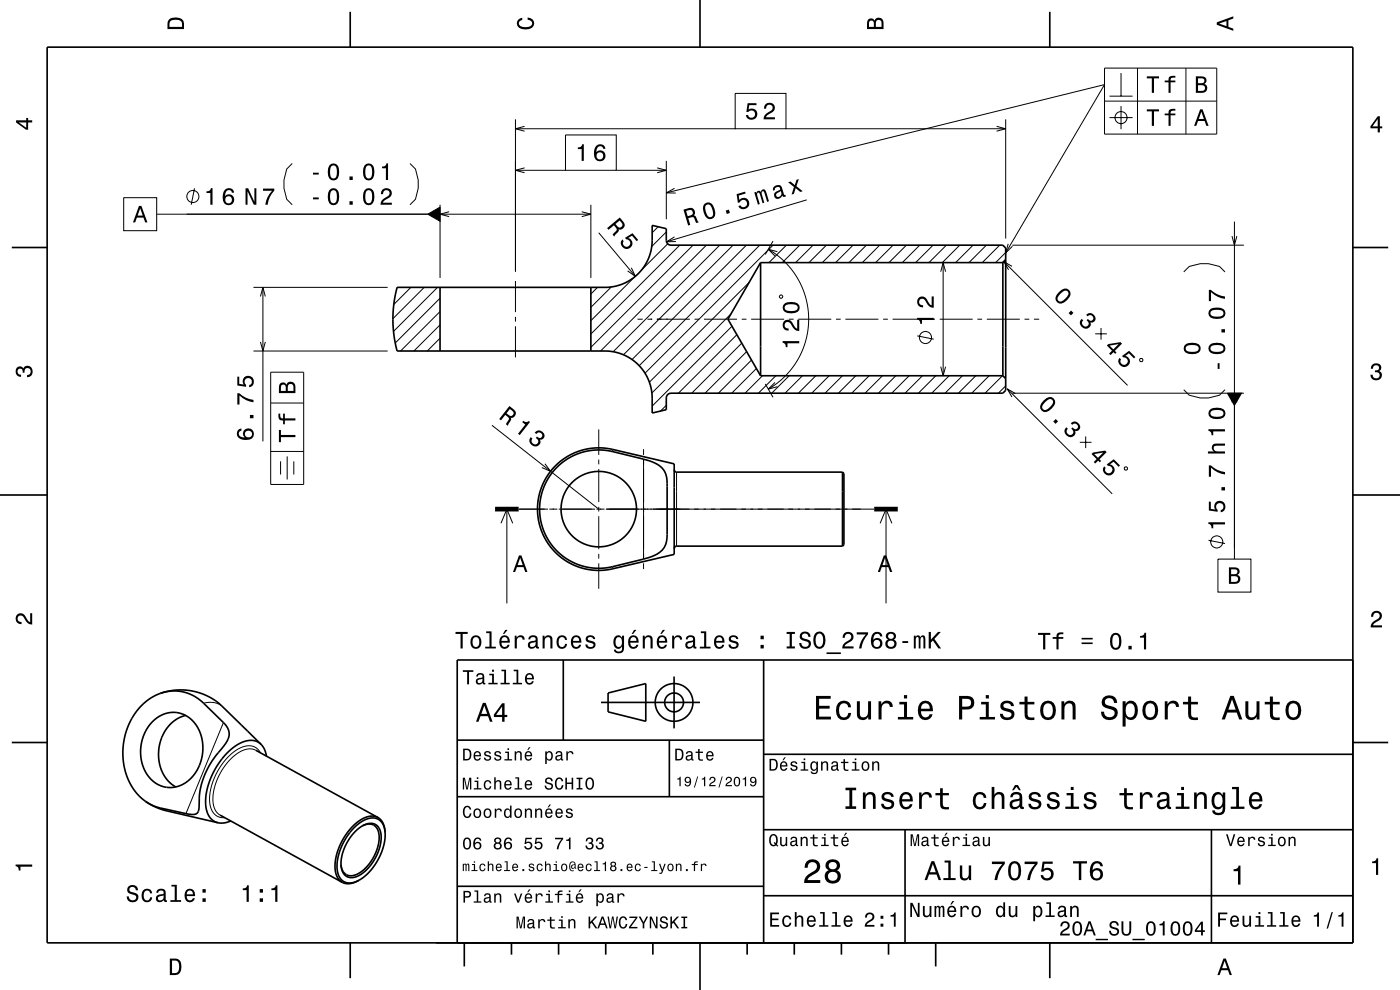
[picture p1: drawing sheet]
<svg xmlns="http://www.w3.org/2000/svg" width="297mm" height="210mm" viewBox="0 0 297 210" stroke-linecap="round" stroke-linejoin="round" font-family="sans-serif">
<g fill="none" stroke="#000" stroke-width=".21">
<path d="M156 19.8h10.7v7.5h-10.7zM234.3 14.4h23.8v14h-23.8zM237.8 15.5v4.9M241.3 14.4v14M251.6 14.4v14M41.3 39.9l-.7 3.5M62 34.7l-1.2 1.2-.6 2.3v1.7l.6 2.4 1.2 1.1M87 34.7l1.1 1.2 .6 2.3v1.7l-.6 2.4-1.1 1.1M109.4 25.3v32.3M109.4 27.3h46.6M109.4 36.1h10.6M111.3 26.8l-1.9 .5 1.9 .5"/>
<path d="M111.3 35.6l-1.9 .5 1.9 .5M120 28.6h10.7v7.5h-10.7zM130.7 36.1h10.7M139.4 35.6l2 .5-2 .5M141.4 34.1v12.4M143.1 39.9l-1.7 1 2 .1M166.7 27.3h46.6M211.4 26.8l1.9 .5-1.9 .5M213.3 25.3v25.3M234.3 21.4h23.8M235.4 20.4h4.9M235.4 24.9h4.9"/>
<path d="M237.8 22.5v4.9M26.2 41.9h7v7h-7zM33.2 45.4h92.1M90.8 45.4l2.6-1.5v3zM93.4 43.4v15.6M95.3 44.9l-1.9 .5 1.9 .6M109.4 59.6v6.6M123.4 44.9l1.9 .5-1.9 .6M125.3 43.4v15.6M127 49.4l7.8 9.2M133.9 56.8l.9 1.8-1.7-1.1M134.7 58.7l-9.4 9.3"/>
<path d="M139.6 48.1l-1.2 1.3M141.4 49.2l-3.1 3.1M141.4 40.9l92.9-23-21 35.8M141.7 51.7l-5.6 5.6M143.1 50.2l-1.7 1.1 2-.1M144.2 52l-18.9 18.9M147 52l-21.7 21.7M149.9 52l-22.5 22.5M152.7 52l-22.6 22.6M155.5 52l-23.2 23.3M158.3 52l-24.2 24.3M158.9 59.9l-21.1 21.2"/>
<path d="M161.2 52l-25.6 25.6M163 52.9l1.8 1.1 1.7 1.5 1.5 1.7 1.2 1.9 1 2 .7 2.1 .5 2.2 .2 2.2-.2 2.5-.4 2-.7 2.1-1 2-1.3 1.9-1.5 1.7-1.6 1.5-1.9 1.2M164 51.1l-1.6 2.9M164 52l-27.2 27.2M164.9 53.4l-1.9-.5 1.4 1.4M166.8 52l-3.7 3.7M169.7 52l-3.7 3.7M171.1 42.4l-29.7 8.9M172.5 52l-3.7 3.7M175.3 52l-3.7 3.7M178.1 52l-3.7 3.7M181 52l-3.7 3.7"/>
<path d="M183.8 52l-3.7 3.7M186.6 52l-3.7 3.7M189.5 52l-3.7 3.7M192.3 52l-3.7 3.7M195.1 52l-3.7 3.7M197.9 52l-3.7 3.7M199.6 57.6l.5-1.9 .5 1.9M200.1 55.7v24M200.8 52l-3.7 3.7M203.6 52l-3.7 3.7M206.4 52l-3.7 3.7M209.3 52l-3.7 3.7"/>
<path d="M212.1 52l-3.7 3.7M213 55.5l26.2 26.2M213.3 53.6l-2.1 2.1M213.9 51.7l-.6 2 1.5-1.5M214.7 56.5l-1.7-1 1 1.7M214.7 52h49.2M251.1 57.7l1.2-1.2 2.3-.6h1.8l2.3 .6 1.2 1.2M261.4 50.1l.5 1.9 .5-1.9M261.9 47v71.6M53.8 74.5h28.4M53.8 61h28.4M55.3 62.9l.5-1.9 .5 1.9"/>
<path d="M55.3 72.5l.5 2 .5-2M55.8 61v32.6M57.4 79h7v23.8h-7zM84.3 61l-.1 .1M87.2 61l-3.7 3.6M90 61l-6.6 6.6M92.8 61l-9.3 9.3M93.4 71.7l-2.8 2.8M93.4 68.9l-5.6 5.6M93.4 66.1l-8.4 8.4M93.4 63.3l-9.6 9.5M109.4 67.2v1"/>
<path d="M109.4 69.2v6.6M126.8 61l-1.5 1.4M129.7 60.9l-4.4 4.3M135.2 67.7h1.1M137.4 67.7h.9M139.4 67.7h6.9M147.4 67.7h1M149.3 67.7h7.1M155.1 66.6l-16.8 16.8M155.3 69.2l-16.9 16.9M156.3 71l-12.4 12.4M157.3 67.7h1.1"/>
<path d="M157.4 72.8l-10.7 10.6M158.4 74.6l-8.8 8.8M159.3 67.7h7M159.4 76.4l-7 7M160.5 78.2l-5.3 5.2M161.8 79.7l-3.7 3.7M164.6 79.7l-3.7 3.7M165.4 62.8l.4-.2 .3 .4-.5 .3zM167.4 67.7h.9M167.4 79.7l-3.7 3.7M169.4 67.7h7M170.2 79.7l-3.7 3.7"/>
<path d="M173.1 79.7l-3.7 3.7M175.9 79.7l-3.7 3.7M177.3 67.7h1.1M178.7 79.7l-3.7 3.7M179.3 67.7h7.1M181.6 79.7l-3.7 3.7M184.4 79.7l-3.7 3.7M187.2 79.7l-3.7 3.7M187.3 67.7h1.1M189.3 67.7h7M190 79.7l-3.7 3.7M192.9 79.7l-3.7 3.7"/>
<path d="M194.6 71.2l3.5 .7M195.7 79.7l-3.7 3.7M197.4 67.7h.9M198.5 79.7l-3.7 3.7M199.4 67.7h7M199.6 77.8l.5 1.9 .5-1.9M201.4 79.7l-3.7 3.7M204.2 79.7l-3.7 3.7M207 79.7l-3.7 3.7M207.3 67.7h1.1M209.3 67.7h7.1M209.8 79.7l-3.7 3.7"/>
<path d="M212.7 79.7l-3.7 3.7M217.3 67.7h1.1M219.4 67.7h1.1M232.3 70.8h2.5M233.6 69.6v2.5M241.9 76l.5 .2-.1 .5-.5-.2zM57.4 95.8h7M57.4 85.5h7M59.5 97.9v2.8M60.9 96.8v4.9M62.3 97.9v2.8M104.4 90.2l22.6 17.8"/>
<path d="M115.6 98.4l1.2 1.6-1.8-.8M127 91.1v5.4M127 97.5v1M127 99.5v7M130 95.3v.5M136.5 95.3v1.2M136.5 97.4v21.2M141.4 86l-1.3 1.2M162.4 81.4l1.6 2.9M164.4 81.1l-1.4 1.4 1.9-.5M213.3 81.9l-1.5 1.5M213.7 82.5l22.2 22.3"/>
<path d="M214.7 83.4h49.2M215.4 83.5l-1.7-1 1 1.7M229.1 93.8h2.5M230.3 92.6v2.5M238.5 99.2l.5-.2 .2 .5-.5 .2zM251.1 82.7l1.2 1.1 2.3 .6h1.8l2.3-.6 1.2-1.1M260.4 83.4h3l-1.5 2.6zM261.4 85.3l.5-1.9 .5 1.9M106.3 111l1.2-3 1.3 3M107.5 108v20M110 108h6.2M116.5 108h1.7"/>
<path d="M118.5 108h7.7M126.5 108h1.7M127 107.5v1M127 109.5v7M127 117.5v1M127 119.5v5.4M128.5 108h57M136.5 119.5v1.2M143.5 100.1v15.7M180.8 108h1.8M186.7 111l1.3-3 1.2 3M188 108v20"/>
<path d="M256.4 114.6l3.5 .7M258.4 118.6h7v7h-7zM130 120.2v.5M43.2 149.2l2-.2 1 .2 .8 .5M47.4 153.3l-8 19.3M54.3 159.1a4.3 4.3 0 0 0-4.7 1.3l-1.3 1.3-1.1 1.6-1.1 1.9-.5 1.6a5.8 5.8 0 0 0 .7 5.8l.4 .3M55.2 159.7a3 3 0 0 0-4.4-1l-2 1.5-1.9 2.2-1.5 2.8-.8 2.5a5.1 5.1 0 0 0 1.3 5.3l.9 .4h.9M34 171.4l1.4 .6"/>
<circle cx="237.8" cy="24.9" r="1.28"/>
<circle cx="40.9" cy="41.7" r="1.28"/>
<circle cx="196.3" cy="71.6" r="1.28"/>
<circle cx="258.1" cy="115" r="1.28"/>
</g>
<g fill="none" stroke="#000" stroke-width=".35">
<path d="M10 10h277v190h-277zM74.3 2.5v7.5M148.5 0v10M222.7 2.5v7.5M2.5 52.5h7.5M161.3 55.7v24M161.3 55.7h51.4M161.3 55.7l-6.9 12 6.9 12M212.7 55.7v24M213.3 55.1l-.6 .6M287 52.5h7.5M84.2 61h44.2a10 10 0 0 0 10-10v-3.2l3 .7v2.8l.4 .5 .5 .2h70.4l.6 .6v30.2l-.6 .6h-70.4l-.6 .3-.3 .4v2.8l-3 .7v-3.1a10 10 0 0 0-10-10h-44.2l-.6-3.1-.2-3.4 .2-3.6z"/>
<path d="M93.4 61v13.5M125.3 61v13.5M161.3 79.7h51.4M212.7 79.7l.6 .6M117.6 99l1.9-1.6 2.4-1.4 2.4-.7 2.5-.3 3 .3 13.2 3.1v19.2l-13.2 3.1-2.2 .3-2-.1-2.2-.4-1.9-.7-2.1-1.3-2.1-1.8-1.6-2.3-1.1-2.5-.5-2.7v-2.6l.7-2.9 1.2-2.5zM118.1 99.2l.1-.2a12.9 12.9 0 0 1 13.5-2.8l4.1 1a10.3 10.3 0 0 1 4.7 2.1 4.4 4.4 0 0 1 1 3.3v10.8a4.5 4.5 0 0 1-3.7 4.8l-8 2a12.6 12.6 0 0 1-13.7-6.1 12.6 12.6 0 0 1 2-14.9zM143 99.6l.1 .3 .4 .2h35.2M0 105h10M178.7 115.8h-35.2l-.4 .3-.1 .2M178.7 100.1v15.7M178.7 100.1l.3 .3v15.1l-.3 .3M287 105h10"/>
<path d="M119.5 140v17M162 140v60M287 140h-190v60M2.5 157.5h7.5M32.5 153a5.9 5.9 0 0 1 10 2.6 8.8 8.8 0 0 1-4.5 11.1 6.1 6.1 0 0 1-7.8-4.7 9.3 9.3 0 0 1 2.3-9zM34 147.1l2.5-.6 2.8-.1 2.4 .4 2.4 .9 2.5 1.7 8.8 8.5M34 147.1l1.7-.4a9.4 9.4 0 0 1 8.7 3.6l2.5 2.4a3.4 3.4 0 0 1 1.3 4.5l-3.1 4-1.5 2.9-1.1 3.4-.3 3.7a1.32 1.32 0 0 1-1.5 1.6l-5.2-1.1a10.7 10.7 0 0 1-4.6-1.7M34 147.1l-1.3 .6-1.5 .9-1.4 1.3-1 1.2-.9 1.5-.9 1.8-.8 3.3-.1 1.8 .1 2 .3 1.6 .5 1.9 .7 1.4 .9 1.4 1.2 1.3 1.1 .9M39.4 151.8a8.4 8.4 0 0 0-5.7 9.4 7.4 7.4 0 0 0 3.6 5.7M54.3 159.1l25.9 14.3M55.4 157.9a4 4 0 0 0-5.1 .1l-1.3 1-1.3 1.3-2.1 2.9-1.4 3.2-.4 1.8-.2 1.7a4.2 4.2 0 0 0 2.4 4.6h.2M55.4 157.9a4.4 4.4 0 0 1 1.1 2.5"/>
<path d="M97 157h65M127.5 149h21M129 147l8-2v8l-8-2zM142 157v12M143 143.5v11M287 157.5h7.5M30.9 170l1.7 1 1.9 .8 11.7 2.7M46.7 172.9l25.9 14.3M49 174.1a4.4 4.4 0 0 1-2.8 .4M75.3 176.4a3.9 3.9 0 0 1 4.4-1.5 3.8 3.8 0 0 1 1 4.3 9.5 9.5 0 0 1-5.4 6.9 2.3 2.3 0 0 1-3-2.5 10.3 10.3 0 0 1 3-7.2zM76.9 175.2a2.26 2.26 0 0 1 2.5-.1 2.26 2.26 0 0 1 1 2.3 9.3 9.3 0 0 1-5.2 8.2 2.14 2.14 0 0 1-2.9-2.2M80.2 173.4a4.3 4.3 0 0 0-4.7 1.2l-1.3 1.3-1.1 1.6-1 1.8-.6 1.8a5.8 5.8 0 0 0 .7 5.8l.4 .3"/>
<path d="M80.2 173.4a3.6 3.6 0 0 1 1.5 3.2M81.7 176.6v.1a12.2 12.2 0 0 1-5.6 10M81.7 176.6a2.76 2.76 0 0 0-3.4-3 10.7 10.7 0 0 0-6.2 6.9 6.4 6.4 0 0 0 .3 6.1 2.95 2.95 0 0 0 3.7 .1M97 169h65M162 176h125M162 160h125M192 176v24M257 176v24M76.1 186.7a3.6 3.6 0 0 1-3.5 .5M97 188h65M162 190h125M74.3 200v7.5"/>
<path d="M98.5 200v5M108.5 200v2.5M118.5 200v2.5M128.5 200v2.5M138.5 200v2.5M148.5 200v10M158.5 200v2.5M168.5 200v2.5M178.5 200v2.5M188.5 200v2.5M198.5 200v5M222.7 200v7.5"/>
<circle cx="127" cy="108" r="8"/>
<circle cx="143" cy="149" r="2"/>
<circle cx="143" cy="149" r="4"/>
</g>
<path d="M105 108h5M185.5 108h5" fill="none" stroke="#000" stroke-width="1" stroke-linecap="butt"/>
<g fill="#000">
<path d="M36 4a2.18 2.18 0 0 0-.5 2.2h3.5v-1.2a1.43 1.43 0 0 0-1.7-1.3zM36.3 4.4a2.15 2.15 0 0 1 2.2 .3l.1 1h-2.6v-1z" fill-rule="evenodd"/>
<path d="M109.9 4.2l.9-.4v.4a.7 .7 0 0 0-.7 .5 .7 .7 0 0 0 .3 .8 1.7 1.7 0 0 0 2.5-.5 .9 .9 0 0 0-1-.8v-.5a1.24 1.24 0 0 1 1.4 1.1 1.24 1.24 0 0 1-1 1.4 2.22 2.22 0 0 1-2.5-.7l-.2-.5z" fill-rule="evenodd"/>
<path d="M184.2 4.2l-.3 .7v1.3h3.5v-1.3a.98 .98 0 0 0-.7-1.1 .98 .98 0 0 0-1.2 .6 .84 .84 0 0 0-1.3-.2zM184.5 4.5a.54 .54 0 0 1 .6-.1 .54 .54 0 0 1 .3 .6v.7h-1zM185.9 4.4a.62 .62 0 0 1 .8-.1 .62 .62 0 0 1 .3 .6v.8h-1.2z" fill-rule="evenodd"/>
<path d="M243.3 16.2v.4h1.1v3.1h.4v-3.1h1.1v-.4zM247.1 17.1v.4h.8v2.2h.4v-2.2h1v-.4h-1a.5 .5 0 0 1 .7-.6h.3v-.4a1.04 1.04 0 0 0-1.4 .7v.3z" fill-rule="evenodd"/>
<path d="M253.7 16.2v3.5h1.3a.98 .98 0 0 0 1.1-.7 .98 .98 0 0 0-.6-1.2 .86 .86 0 0 0 .4-1 .86 .86 0 0 0-1-.6zM254.2 16.6h.7a.53 .53 0 0 1 .6 .6 .53 .53 0 0 1-.7 .4h-.6zM254.2 18.1h.7a.61 .61 0 0 1 .7 .5 .61 .61 0 0 1-.6 .7h-.8z" fill-rule="evenodd"/>
<path d="M258.1 4.7v.6l3.5 1.2v-.4l-1-.4v-1.4l1-.4v-.4zM258.6 5l1.6-.5v1z" fill-rule="evenodd"/>
<path d="M3.4 25.5v.5l2.1 1.5h.5v-1.5h.8v-.5h-.8v-.5h-.4v.5zM4 26h1.6v1.1z" fill-rule="evenodd"/>
<path d="M66.4 36.6v.4h1.2v-.4zM69.8 35.1a2.67 2.67 0 0 0 .4 3.1 1.14 1.14 0 0 0 1.7-.9 2.3 2.3 0 0 0-.6-2.5l-.6-.1-.5 .1zM70.4 35.2h.7a2.38 2.38 0 0 1 0 2.6h-.7a2.37 2.37 0 0 1 0-2.6zM74.1 37.4v.8h.7v-.8zM77.3 35.1a2.67 2.67 0 0 0 .4 3.1 1.14 1.14 0 0 0 1.7-.9 2.3 2.3 0 0 0-.7-2.5l-.5-.1-.5 .1zM77.9 35.2h.7a2.38 2.38 0 0 1 0 2.6h-.7a2.37 2.37 0 0 1 0-2.6zM81 35.3v.4h.9v2.5h.4v-3.5h-.3a.77 .77 0 0 1-1 .6z" fill-rule="evenodd"/>
<path d="M122.6 31.3v.3h.8v2.5h.4v-3.5h-.3a.77 .77 0 0 1-.9 .7zM126.5 30.9a2.4 2.4 0 0 0 .2 3.2 1.16 1.16 0 0 0 1.5-.3 1.16 1.16 0 0 0-.1-1.6 1.16 1.16 0 0 0-1.6 .1 1.02 1.02 0 0 1 .8-1.3 .59 .59 0 0 1 .7 .6h.4a1.12 1.12 0 0 0-.7-1 1.12 1.12 0 0 0-1.2 .3zM126.5 33.1a.75 .75 0 0 1 1.5 0 .75 .75 0 0 1-1.5 0z" fill-rule="evenodd"/>
<path d="M158.6 21.9l-.3 1.8h.4a.8 .8 0 0 1 1.3-.2 .8 .8 0 0 1-.1 1.3 .8 .8 0 0 1-1.2-.4h-.5a1.21 1.21 0 0 0 1.5 1.1 1.21 1.21 0 0 0 .9-1.7 1.21 1.21 0 0 0-1.8-.6l.1-.9h1.6v-.4zM162.4 22.1l-.3 1h.4a.7 .7 0 0 1 .5-.9 .7 .7 0 0 1 .9 .5 .7 .7 0 0 1-.5 .9 1.8 1.8 0 0 0-1.4 1.7h2.4v-.4h-1.9a2.22 2.22 0 0 1 1.5-1.2 1.13 1.13 0 0 0 .1-1.7 1.13 1.13 0 0 0-1.7 .1z" fill-rule="evenodd"/>
<path d="M243.3 23.2v.4h1.1v3.1h.4v-3.1h1.1v-.4zM247.1 24.1v.4h.8v2.2h.4v-2.2h1v-.4h-1l.1-.4 .3-.2h.6v-.4a1.04 1.04 0 0 0-1.4 .7v.3z" fill-rule="evenodd"/>
<path d="M254.6 23.2l-1.3 3.5h.5l.4-1h1.4l.3 1h.5l-1.3-3.5zM254.9 23.7l.5 1.5h-1.1z" fill-rule="evenodd"/>
<path d="M292.3 24.7l-1.6 2.1v.4h1.6v.9h.4v-.9h.5v-.4h-.5v-2.1zM292.3 25.2v1.6h-1.1z" fill-rule="evenodd"/>
<path d="M29.5 43.7l-1.3 3.5h.5l.3-1h1.4l.4 1h.5l-1.3-3.5zM29.7 44.2l.6 1.5h-1.1z" fill-rule="evenodd"/>
<path d="M43.8 40.6v.3h.8v2.5h.5v-3.5h-.4a.77 .77 0 0 1-.9 .7zM47.8 40.2a2.41 2.41 0 0 0 .2 3.2 1.16 1.16 0 0 0 1.5-.3 1.16 1.16 0 0 0-.2-1.5 1.16 1.16 0 0 0-1.6 0 1.02 1.02 0 0 1 .9-1.3 .58 .58 0 0 1 .6 .6h.5a1.12 1.12 0 0 0-.8-1 1.12 1.12 0 0 0-1.1 .3zM47.7 42.4a.75 .75 0 0 1 1.5 0 .75 .75 0 0 1-1.5 0z" fill-rule="evenodd"/>
<path d="M52.1 39.9v3.5h.4v-2.8l1.3 2.8h.6v-3.5h-.4v2.9l-1.4-2.9zM55.8 40v.5h1.9a5.2 5.2 0 0 0-1.4 2.9h.5a5.3 5.3 0 0 1 1.4-3v-.4z" fill-rule="evenodd"/>
<path d="M66.4 41.9v.4h1.2v-.4zM69.8 40.4a2.67 2.67 0 0 0 .4 3 1.14 1.14 0 0 0 1.7-.9 2.31 2.31 0 0 0-.6-2.5l-.6-.1-.5 .1zM70.4 40.4h.7a2.38 2.38 0 0 1 0 2.6h-.7a2.37 2.37 0 0 1 0-2.6zM74.1 42.7v.7h.7v-.7zM77.3 40.4a2.67 2.67 0 0 0 .4 3 1.14 1.14 0 0 0 1.7-.9 2.31 2.31 0 0 0-.7-2.5l-.5-.1-.5 .1zM77.9 40.4h.7a2.38 2.38 0 0 1 0 2.6h-.7a2.37 2.37 0 0 1 0-2.6zM81.1 40.2l-.2 .4-.1 .6h.5a.7 .7 0 0 1 .5-.9 .7 .7 0 0 1 .8 .5 .7 .7 0 0 1-.5 .9 1.8 1.8 0 0 0-1.4 1.7h2.4v-.4h-1.9a2.2 2.2 0 0 1 1.5-1.2 1.13 1.13 0 0 0 .1-1.6 1.13 1.13 0 0 0-1.7 0z" fill-rule="evenodd"/>
<path d="M90.8 45.4l2.6-1.5v3z" fill-rule="evenodd"/>
<path d="M128.8 48.4l.3 .3 1.1-.9a1.09 1.09 0 0 1 .6 1.1l-.8 .9 .3 .4 1-1.2-.1-.4a.97 .97 0 0 0 1.2-.4 .97 .97 0 0 0-.2-1.2l-.7-.9zM130.6 47.5l.9-.7a1.1 1.1 0 0 1 .5 1.1 .6 .6 0 0 1-.5 .4 .6 .6 0 0 1-.6-.4z" fill-rule="evenodd"/>
<path d="M132 50.8l.3 .4a.8 .8 0 0 0 .5 1.1 .8 .8 0 0 0 1-.7 .8 .8 0 0 0-1-.8l-.2-.4 1.6-.9 1.2 1.4-.3 .3-1-1.2-.8 .5a1.21 1.21 0 0 1 .7 1.7 1.21 1.21 0 0 1-1.8 .4 1.21 1.21 0 0 1-.2-1.8z" fill-rule="evenodd"/>
<path d="M145 44.5l1 3.3 .4-.1-.4-1.4a1.08 1.08 0 0 1 1.2-.1l.5 1.1 .5-.1-.7-1.4-.3-.1a.97 .97 0 0 0 .1-1.2 .97 .97 0 0 0-1.2-.4zM145.6 44.8a1.09 1.09 0 0 1 1.2-.1 .6 .6 0 0 1 .2 .6 .6 .6 0 0 1-.6 .4l-.5 .2z" fill-rule="evenodd"/>
<path d="M149.5 43.2a2.44 2.44 0 0 0 .9 3.3 1.14 1.14 0 0 0 1.4-1.3 2.3 2.3 0 0 0-1.3-2.3l-.6 .1zM149.7 43.6l.7-.2a2.38 2.38 0 0 1 .7 2.5l-.6 .2a2.37 2.37 0 0 1-.8-2.5zM154 44.7l.2 .7 .6-.2-.2-.7zM156.3 41.2l.2 1.8 .4-.1a.8 .8 0 0 1 1.1-.5 .8 .8 0 0 1 .3 1.2 .8 .8 0 0 1-1.2 0l-.5 .1a1.21 1.21 0 0 0 1.8 .6 1.21 1.21 0 0 0 .3-1.8 1.21 1.21 0 0 0-1.9-.1l-.1-.9 1.5-.5-.1-.4z" fill-rule="evenodd"/>
<path d="M160 40.8l.8 2.6 .4-.1-.5-1.7v-.7h.3l.2 .2 .6 2 .3-.1-.5-2 .2-.4h.2l.2 .4 .5 1.8 .4-.1-.5-1.8a.69 .69 0 0 0-.8-.7l-.4 .5-.2-.2h-.4l-.3 .5-.1-.3zM164.3 39.5a.79 .79 0 0 0-.3 .9l.4-.1a.55 .55 0 0 1 .5-.7 .55 .55 0 0 1 .6 .7l-.2 .1a1 1 0 0 0-1 .5 1 1 0 0 0 .1 1 .93 .93 0 0 0 1.6-.4l.2 .3 .5-.2-.1-.3h-.2l-.5-1.5a.91 .91 0 0 0-1.6-.3zM164.7 41.1l.9-.6a.77 .77 0 0 1 .1 .9 .77 .77 0 0 1-.8 .4l-.2-.3zM167.2 38.7l1.2 1-.5 1.6 .5-.2 .4-1.2 1 .8 .5-.1-1.3-1.1 .5-1.5-.5 .1-.4 1.2-.9-.8z" fill-rule="evenodd"/>
<path d="M166 72.4v.3a.77 .77 0 0 1 .7 .9h.4v-.8h2.5v-.4zM166.3 68.1a1.2 1.2 0 0 0-.2 1.4 1.2 1.2 0 0 0 1.2 .6v-.4a.7 .7 0 0 1-.8-.5 .7 .7 0 0 1 .5-.9 .7 .7 0 0 1 .8 .5 1.8 1.8 0 0 0 1.8 1.4v-2.4h-.5v1.9a2.23 2.23 0 0 1-1.1-1.5 1.11 1.11 0 0 0-1.7-.1zM166.5 64.4a1.13 1.13 0 0 0-.4 1.2 1.13 1.13 0 0 0 1 .8 2.28 2.28 0 0 0 2.4-.6 1.14 1.14 0 0 0-.9-1.7 2.85 2.85 0 0 0-2.1 .3zM166.5 64.9a2.38 2.38 0 0 1 2.7 0v.7a2.37 2.37 0 0 1-2.7 0z" fill-rule="evenodd"/>
<path d="M194.6 67.4v.4a.77 .77 0 0 1 .6 .9h.4v-.8h2.5v-.5zM194.8 63.2a1.2 1.2 0 0 0-.1 1.3 1.2 1.2 0 0 0 1.1 .7v-.5a.71 .71 0 0 1-.8-.5 .71 .71 0 0 1 .5-.8 .71 .71 0 0 1 .8 .5 1.81 1.81 0 0 0 1.8 1.4v-2.4h-.4v1.9a2.23 2.23 0 0 1-1.2-1.5 1.11 1.11 0 0 0-1.7-.1z" fill-rule="evenodd"/>
<path d="M224.6 61.9a1.41 1.41 0 0 0-.4 2.2 1.42 1.42 0 0 0 2.2-.4 1.51 1.51 0 0 0 .4-2.2 1.43 1.43 0 0 0-2.2 .4zM225 62.3l.9-.6a.63 .63 0 0 1 .6 .1 .63 .63 0 0 1 .1 .7 2.73 2.73 0 0 1-1.8 1.5l-.5-.5 .1-.3zM226.7 66.4l.5 .5 .5-.5-.5-.5zM229.5 67.6a1.18 1.18 0 0 0 .2 1.9 1.18 1.18 0 0 0 1.7-.8l-.1-.3a.9 .9 0 0 0 1.1-.5 .9 .9 0 0 0-.4-1.2 1.04 1.04 0 0 0-1.6 .1l.3 .3a.62 .62 0 0 1 .8-.3 .62 .62 0 0 1 .4 .8 .62 .62 0 0 1-.7 .4l-.4-.3-.3 .2a.72 .72 0 0 1 .4 1 .72 .72 0 0 1-1 .3 .72 .72 0 0 1-.3-1l.2-.2z" fill-rule="evenodd"/>
<path d="M235.1 73l-.3 .3 1.1 1.1-.6 .6 .3 .3 .6-.6 .4 .4 .3-.3-.4-.4 1.5-1.5-.3-.3zM235.4 73.3l1.9-.3-1.1 1.1zM237.5 75.9a1.21 1.21 0 0 0 .3 1.8 1.21 1.21 0 0 0 1.8-.6 1.21 1.21 0 0 0-.9-1.6l.8-.6 1.1 1.1 .3-.3-1.4-1.3-1.5 1.1 .3 .3a.79 .79 0 0 1 1 .7 .79 .79 0 0 1-.8 .9 .79 .79 0 0 1-.8-.9l.1-.3z" fill-rule="evenodd"/>
<path d="M251.6 73a1.13 1.13 0 0 0-.5 1.2 1.13 1.13 0 0 0 1 .9 2.28 2.28 0 0 0 2.5-.7 1.14 1.14 0 0 0-.9-1.6 2.85 2.85 0 0 0-2.1 .2zM251.6 73.6a2.38 2.38 0 0 1 2.6 0v.6a2.37 2.37 0 0 1-2.6 0z" fill-rule="evenodd"/>
<path d="M258.3 77v1.3h.4v-1.3zM256.8 73a1.13 1.13 0 0 0-.4 1.2 1.13 1.13 0 0 0 1 .9 2.28 2.28 0 0 0 2.5-.7 1.14 1.14 0 0 0-.9-1.6 2.85 2.85 0 0 0-2.2 .2zM256.9 73.6a2.38 2.38 0 0 1 2.6 0v.6a2.37 2.37 0 0 1-2.6 0zM259.1 69.8v.7h.8v-.7zM256.8 65.5a1.13 1.13 0 0 0-.4 1.3 1.13 1.13 0 0 0 1 .8 2.28 2.28 0 0 0 2.5-.6 1.14 1.14 0 0 0-.9-1.7 2.85 2.85 0 0 0-2.2 .2zM256.9 66.1a2.38 2.38 0 0 1 2.6 0v.7a2.37 2.37 0 0 1-2.6 0zM256.4 61.5v2.4h.5v-1.9a5.2 5.2 0 0 0 3 1.4v-.5a5.3 5.3 0 0 1-3-1.4z" fill-rule="evenodd"/>
<path d="M291.1 77.4a1.08 1.08 0 0 1 1.4-.2 1.08 1.08 0 0 1 .4 1.2l-.3 .3a1.06 1.06 0 0 1 .5 1.3 1.06 1.06 0 0 1-1.2 .7 1.1 1.1 0 0 1-1.2-1.2h.5a.71 .71 0 0 0 1 .8 .71 .71 0 0 0 .1-1.3h-.6v-.4a.61 .61 0 0 0 .8-.3 .61 .61 0 0 0-.2-.8 .61 .61 0 0 0-.9 .2l-.1 .5h-.5z" fill-rule="evenodd"/>
<path d="M3.6 78a.86 .86 0 0 1 1.4 .2 1.06 1.06 0 0 1 1.2-.6 1.06 1.06 0 0 1 .7 1.2 1.1 1.1 0 0 1-1.2 1.2v-.4a.71 .71 0 0 0 .8-1 .71 .71 0 0 0-1.3-.1v.6h-.4a.61 .61 0 0 0-.3-.8 .61 .61 0 0 0-.8 .2 .61 .61 0 0 0 .2 .8l.6 .2v.4a1.15 1.15 0 0 1-1.2-.6 1.15 1.15 0 0 1 .3-1.3z" fill-rule="evenodd"/>
<path d="M50.5 91.2a1.33 1.33 0 0 0-.1 1.5 1.33 1.33 0 0 0 1.4 .6 1.63 1.63 0 0 0 2.1-1.2 1.15 1.15 0 0 0-1.6-1.2 1.15 1.15 0 0 0-.4 1.9 1.02 1.02 0 0 1-1.2-.8 .59 .59 0 0 1 .5-.6v-.5zM52 92.1a.75 .75 0 0 1 1.5 0 .75 .75 0 0 1-1.5 0zM53 88v.7h.8v-.7zM50.3 83.4v2.4h.5v-1.9a5.2 5.2 0 0 0 3 1.4v-.5a5.3 5.3 0 0 1-3-1.4zM50.3 79.9v1.9l1.9 .2v-.4a.79 .79 0 0 1-.2-1.1 .79 .79 0 0 1 1.2-.1 .79 .79 0 0 1-.1 1.2l-.2 .1v.4a1.21 1.21 0 0 0 1-1.5 1.21 1.21 0 0 0-1.6-.8 1.21 1.21 0 0 0-.6 1.8l-.9-.2v-1.5z" fill-rule="evenodd"/>
<path d="M59.4 81.4l-.2 .7v1.3h3.5v-1.3a.98 .98 0 0 0-.8-1.1 .98 .98 0 0 0-1.1 .6 .84 .84 0 0 0-1.4-.2zM59.7 81.7a.54 .54 0 0 1 .7-.1 .54 .54 0 0 1 .2 .6v.7h-1zM61.2 81.6a.61 .61 0 0 1 .7-.1 .61 .61 0 0 1 .4 .6v.8h-1.2z" fill-rule="evenodd"/>
<path d="M59.2 91.2v2.6h.4v-1.1h3.1v-.4h-3.1v-1.1zM59.1 87.7a1.03 1.03 0 0 0 .7 1.5h.3v.8h.3v-.8h2.3v-.5h-2.3v-1h-.3v1h-.4l-.2-.3v-.7z" fill-rule="evenodd"/>
<path d="M108.1 86.1l-2.2 2.8 .4 .3 .9-1.2a.84 .84 0 0 1 .6 1.2l-.5 .8 .4 .3 .7-1.3v-.4a.97 .97 0 0 0 1-.6 .97 .97 0 0 0-.4-1.1zM108.2 86.8a1.08 1.08 0 0 1 .8 1 .6 .6 0 0 1-.5 .4 .6 .6 0 0 1-.6-.2l-.4-.3z" fill-rule="evenodd"/>
<path d="M111 89.3l-.2 .2 .6 .6-1.5 1.9 .4 .3 2.1-2.8-.2-.2a.77 .77 0 0 1-1.2 0zM113.5 91.8l.3 .3a.62 .62 0 0 1 .7-.4 .62 .62 0 0 1 .5 .7 .62 .62 0 0 1-.7 .5l-.4-.3-.2 .3a.72 .72 0 0 1 .4 .9 .72 .72 0 0 1-.9 .5 .72 .72 0 0 1-.4-1l.1-.3-.3-.3a1.18 1.18 0 0 0 .4 1.9 1.18 1.18 0 0 0 1.6-1.1l-.1-.2a.9 .9 0 0 0 1-.7 .9 .9 0 0 0-.5-1.1 1.04 1.04 0 0 0-1.5 .3z" fill-rule="evenodd"/>
<path d="M221.4 85a1.42 1.42 0 0 0-.4 2.1 1.41 1.41 0 0 0 2.1-.4 1.51 1.51 0 0 0 .4-2.2 1.43 1.43 0 0 0-2.1 .5zM221.7 85.3l.9-.6a.63 .63 0 0 1 .6 .1 .63 .63 0 0 1 .2 .7 2.74 2.74 0 0 1-1.8 1.5l-.5-.5v-.3zM224 88.9l-.6 .5 .5 .5 .6-.5zM226.2 90.6a1.18 1.18 0 0 0 .2 1.9 1.18 1.18 0 0 0 1.8-.8l-.1-.3a.9 .9 0 0 0 1-.5 .9 .9 0 0 0-.3-1.1 1.05 1.05 0 0 0-1.6 0l.3 .3a.62 .62 0 0 1 .8-.3 .62 .62 0 0 1 .3 .8 .62 .62 0 0 1-.7 .4l-.4-.3-.2 .2a.72 .72 0 0 1 .3 1 .72 .72 0 0 1-1 .3 .72 .72 0 0 1-.3-1l.2-.2z" fill-rule="evenodd"/>
<path d="M231.6 96.3l1 1.1-.6 .6 .4 .3 .6-.6 .3 .4 .3-.3-.4-.4 1.6-1.5-.4-.3-2.5 .4zM232.1 96.3l1.9-.3-1.1 1.1zM234.2 98.9a1.21 1.21 0 0 0 .4 1.8 1.21 1.21 0 0 0 1.7-.6 1.21 1.21 0 0 0-.8-1.6l.7-.6 1.1 1.1 .3-.3-1.3-1.3-1.5 1.1 .3 .3a.8 .8 0 0 1 1 .7 .8 .8 0 0 1-.9 .9 .8 .8 0 0 1-.6-1.1z" fill-rule="evenodd"/>
<path d="M257.4 94.2a.91 .91 0 0 0 .2 1.6h-1.3v.4h3.6v-.4h-1.6a.64 .64 0 0 1-.8-.4 .64 .64 0 0 1 .4-.8l2-.1v-.4zM256.3 91.1v.3a.77 .77 0 0 1 .7 .9h.4v-.8h2.5v-.4zM256.8 86.8a1.13 1.13 0 0 0-.4 1.2 1.13 1.13 0 0 0 1 .8 2.28 2.28 0 0 0 2.5-.6 1.14 1.14 0 0 0-.9-1.6 2.85 2.85 0 0 0-2.2 .2zM256.9 87.4a2.38 2.38 0 0 1 2.6 0v.6a2.37 2.37 0 0 1-2.6 0z" fill-rule="evenodd"/>
<path d="M260.4 83.4h3l-1.5 2.6z" fill-rule="evenodd"/>
<path d="M256.3 110.8v.3a.77 .77 0 0 1 .7 1h.4v-.9h2.5v-.4zM256.4 106.4v1.9l1.9 .3v-.4a.79 .79 0 0 1-.2-1.2 .79 .79 0 0 1 1.2 0 .79 .79 0 0 1-.1 1.1l-.2 .1v.5a1.21 1.21 0 0 0 1-1.5 1.21 1.21 0 0 0-1.6-.9 1.21 1.21 0 0 0-.6 1.8l-.9-.1v-1.6zM259.1 103.3v.7h.8v-.7zM256.4 98.7v2.4h.5v-1.9a5.2 5.2 0 0 0 3 1.4v-.5a5.2 5.2 0 0 1-3-1.4z" fill-rule="evenodd"/>
<path d="M3.6 130.4a1.22 1.22 0 0 1 2 .7l.4 .6 .4 .3v-1.9h.4v2.4a1.8 1.8 0 0 1-1.7-1.4 .71 .71 0 0 0-.9-.5 .71 .71 0 0 0-.5 .8 .71 .71 0 0 0 .9 .5v.5a1.18 1.18 0 0 1-1.2-.7 1.18 1.18 0 0 1 .2-1.3z" fill-rule="evenodd"/>
<path d="M96.6 134v.5h1.1v3.1h.5v-3.1h1v-.5zM100.1 135.1a1.53 1.53 0 0 0 .9 2.5 1.48 1.48 0 0 0 1.1-1.4 1.48 1.48 0 0 0-1.1-1.5l-.5 .1zM100.4 135.4a.67 .67 0 0 1 .7-.2 .67 .67 0 0 1 .5 .5 1.11 1.11 0 0 1-.6 1.6 1.17 1.17 0 0 1-.6-1.9zM103.1 133.9v.4h.7v2.9h-.9v.4h2.3v-.4h-.9v-3.3zM107.2 133.6l-.5 .9h.3l.7-.9zM106.2 135.1a1.54 1.54 0 0 0 .8 2.5 1.05 1.05 0 0 0 1.1-.8h-.4l-.3 .3-.3 .1a.76 .76 0 0 1-.7-.9h1.8a1.16 1.16 0 0 0-.5-1.3 1.16 1.16 0 0 0-1.5 .1zM106.6 135.3a.66 .66 0 0 1 .8-.1 .66 .66 0 0 1 .3 .7h-1.3zM109.2 134.8v2.8h.4v-1.6a.66 .66 0 0 1 .4-.8 .66 .66 0 0 1 .8 .3l.1 .2h.4a.89 .89 0 0 0-.7-.9 .89 .89 0 0 0-1 .5v-.5zM112.4 135l-.3 .6h.4a.55 .55 0 0 1 .7-.5 .55 .55 0 0 1 .3 .8h-.2a1 1 0 0 0-1 .2 1 1 0 0 0-.3 1.1 .93 .93 0 0 0 1.7 0l.1 .3 .5 .1v-.4h-.2v-1.6a1.02 1.02 0 0 0-1.7-.6zM112.5 136.5l1.1-.3a.77 .77 0 0 1-.2 .8 .77 .77 0 0 1-.9 .1zM115.1 134.8v2.8h.4v-1.6a.63 .63 0 0 1 .6-.9 .63 .63 0 0 1 .7 .8v1.7h.4v-1.8a.89 .89 0 0 0-.6-1 .89 .89 0 0 0-1.1 .5v-.5zM118.4 135.1a1.53 1.53 0 0 0 .8 2.5 1.06 1.06 0 0 0 1.1-1h-.4a.67 .67 0 0 1-.7 .7 .67 .67 0 0 1-.6-.6 1.12 1.12 0 0 1 .6-1.6 .6 .6 0 0 1 .7 .6h.4a1.09 1.09 0 0 0-.8-.9 1.09 1.09 0 0 0-1.1 .3zM121.4 135.1a1.54 1.54 0 0 0 .8 2.5 1.05 1.05 0 0 0 1.1-.8h-.4l-.3 .3-.3 .1a.76 .76 0 0 1-.7-.9h1.7a1.16 1.16 0 0 0-.5-1.3 1.16 1.16 0 0 0-1.4 .1zM121.8 135.3a.66 .66 0 0 1 .7-.1 .66 .66 0 0 1 .4 .7h-1.3zM124.5 135a.75 .75 0 0 0-.2 .8 .75 .75 0 0 0 .7 .5l.9 .4a.63 .63 0 0 1-.6 .6 .63 .63 0 0 1-.7-.6h-.4a1.07 1.07 0 0 0 1.2 .9 1.07 1.07 0 0 0 .9-1.2l-.4-.3-1.1-.3a.54 .54 0 0 1 .4-.7 .54 .54 0 0 1 .6 .5h.5a1.03 1.03 0 0 0-.7-.9 1.03 1.03 0 0 0-1.1 .3zM130.4 135.1a1.57 1.57 0 0 0 .8 2.5l.4-.1 .4-.4a.73 .73 0 0 1-.3 1 .73 .73 0 0 1-1-.3h-.5a1.1 1.1 0 0 0 1.3 .8 1.1 1.1 0 0 0 .9-1.2v-2.6h-.4v.5l-.4-.4a.9 .9 0 0 0-1.2 .2zM130.8 135.4a.63 .63 0 0 1 .6-.2 .63 .63 0 0 1 .5 .5 1.11 1.11 0 0 1-.7 1.5 1.2 1.2 0 0 1-.4-1.8zM134.5 133.6l-.5 .9h.3l.7-.9zM133.5 135.1a1.54 1.54 0 0 0 .8 2.5 1.06 1.06 0 0 0 1.1-.8h-.4l-.2 .3-.4 .1a.76 .76 0 0 1-.7-.9h1.8a1.17 1.17 0 0 0-.5-1.3 1.17 1.17 0 0 0-1.5 .1zM133.9 135.3a.66 .66 0 0 1 .8-.1 .66 .66 0 0 1 .3 .7h-1.3zM136.4 134.8v2.8h.4v-1.6a.63 .63 0 0 1 .4-.8 .63 .63 0 0 1 .8 .4v2h.5v-1.8a.89 .89 0 0 0-.7-1 .89 .89 0 0 0-1 .5v-.5zM140.6 133.6l-.5 .9h.3l.7-.9zM139.6 135.1a1.55 1.55 0 0 0 .8 2.5 1.06 1.06 0 0 0 1.1-.8h-.4l-.3 .3-.3 .1a.76 .76 0 0 1-.7-.9h1.8a1.17 1.17 0 0 0-.5-1.3 1.17 1.17 0 0 0-1.5 .1zM140 135.3a.66 .66 0 0 1 .8-.1 .66 .66 0 0 1 .3 .7h-1.3zM142.6 134.8v2.8h.4v-1.6a.66 .66 0 0 1 .4-.8 .66 .66 0 0 1 .8 .3l.1 .2h.4a.89 .89 0 0 0-.7-.9 .89 .89 0 0 0-1 .5v-.5zM145.7 135l-.2 .6h.4a.55 .55 0 0 1 .7-.5 .55 .55 0 0 1 .3 .8h-.2a1 1 0 0 0-1 .2 1 1 0 0 0-.3 1.1 .93 .93 0 0 0 1.7 0l.1 .3 .5 .1v-.4h-.2v-.2v-1.4a1.02 1.02 0 0 0-.7-.9 1.02 1.02 0 0 0-1.1 .3zM145.9 136.5l1.1-.3a.77 .77 0 0 1-.2 .8 .77 .77 0 0 1-.9 .1l-.1-.3zM148.7 133.9v.4h.7v2.9h-.9v.4h2.2v-.4h-.9v-3.3zM151.8 135.1a1.54 1.54 0 0 0 .8 2.5 1.05 1.05 0 0 0 1-.8h-.4l-.2 .3-.4 .1a.76 .76 0 0 1-.7-.9h1.8a1.16 1.16 0 0 0-.5-1.3 1.16 1.16 0 0 0-1.4 .1zM152.1 135.3a.66 .66 0 0 1 .8-.1 .66 .66 0 0 1 .3 .7h-1.3zM154.9 135a.75 .75 0 0 0-.3 .8 .75 .75 0 0 0 .8 .5l.8 .4a.63 .63 0 0 1-.6 .6 .63 .63 0 0 1-.6-.6h-.5a1.07 1.07 0 0 0 1.2 .9 1.07 1.07 0 0 0 1-1.2l-.5-.3-1.1-.3a.54 .54 0 0 1 .5-.7 .54 .54 0 0 1 .6 .5h.4a1.03 1.03 0 0 0-.7-.9 1.03 1.03 0 0 0-1 .3zM161.3 136.8v.8h.7v-.8zM161.3 134.8v.8h.7v-.8zM166.9 134v.5h.6v2.6h-.6v.5h1.7v-.5h-.6v-2.6h.6v-.5zM170 134.2a.96 .96 0 0 0-.3 1.1 .96 .96 0 0 0 .9 .6 .77 .77 0 0 1 .9 1 .83 .83 0 0 1-.9 .3 .83 .83 0 0 1-.6-.8h-.5a1.21 1.21 0 0 0 1.5 1.3 1.21 1.21 0 0 0 .8-1.8l-.8-.4a.71 .71 0 0 1-.9-.6 .7 .7 0 0 1 .8-.5 .7 .7 0 0 1 .6 .7h.5a1.16 1.16 0 0 0-.8-1.1 1.16 1.16 0 0 0-1.2 .2zM172.9 134.4a2.53 2.53 0 0 0 .4 3.1 1.21 1.21 0 0 0 1.7-.9 1.94 1.94 0 0 0-.9-2.6l-.8 .1zM173.5 134.5l.3-.1a1.7 1.7 0 0 1 .4 2.7l-.4 .1a1.69 1.69 0 0 1-.3-2.7zM175.3 138.4v.3h3.1v-.3zM179.1 134.3l-.3 .4-.1 .6h.5a.71 .71 0 0 1 .5-.8 .71 .71 0 0 1 .9 .5 .71 .71 0 0 1-.5 .8 1.8 1.8 0 0 0-1.4 1.8h2.4v-.5h-1.9a2.2 2.2 0 0 1 1.5-1.1 1.13 1.13 0 0 0 0-1.7 1.13 1.13 0 0 0-1.6 0zM181.8 134.1v.5h1.9a5.2 5.2 0 0 0-1.5 3h.5a5.3 5.3 0 0 1 1.5-3.1v-.4zM185.3 134.3a2.39 2.39 0 0 0 .2 3.2 1.16 1.16 0 0 0 1.5-.3 1.16 1.16 0 0 0-.2-1.5 1.16 1.16 0 0 0-1.5 0 1.02 1.02 0 0 1 .8-1.3 .58 .58 0 0 1 .6 .6h.5a1.12 1.12 0 0 0-.7-.9 1.12 1.12 0 0 0-1.2 .2zM185.2 136.5a.75 .75 0 0 1 1.5 0 .75 .75 0 0 1-1.5 0zM188.2 134.3a.83 .83 0 0 0 .2 1.4 1.11 1.11 0 0 0-.4 1.5 1.11 1.11 0 0 0 1.5 .4 1.03 1.03 0 0 0 .7-.9 1.03 1.03 0 0 0-.6-1 .89 .89 0 0 0 .4-1.1 .89 .89 0 0 0-1-.6zM188.3 136.6a.71 .71 0 0 1 1.4 0 .71 .71 0 0 1-1.4 0zM188.4 135a.6 .6 0 0 1 1.2 0 .6 .6 0 0 1-1.2 0zM191.4 136v.4h1.3v-.4zM193.9 134.8v2.8h.4v-2.1l.2-.3 .3-.1 .1 .3v2.2h.4v-2.1l.4-.4 .2 .2v.4v1.9h.4v-1.9a.69 .69 0 0 0-.5-1l-.6 .4-.1-.2-.4-.2-.4 .4v-.3zM197 134v3.6h.5v-1.3l.4-.4 1.2 1.7h.5l-1.4-2.1 1.4-1.5h-.6l-1.5 1.7v-1.7z" fill-rule="evenodd"/>
<path d="M110.1 117.8l-1.3 3.5h.5l.4-1h1.4l.3 1h.5l-1.3-3.5zM110.4 118.3l.5 1.6h-1.1z" fill-rule="evenodd"/>
<path d="M187.5 117.8l-1.3 3.5h.5l.4-1h1.4l.3 1h.5l-1.3-3.5zM187.8 118.3l.5 1.6h-1.1z" fill-rule="evenodd"/>
<path d="M220.2 134.3v.4h1.1v3.1h.4v-3.1h1.1v-.4zM223.3 135.1v.4h.8v2.3h.5v-2.3h1v-.4h-1v-.3l.3-.3h.7v-.3a1.04 1.04 0 0 0-1.5 .7v.2zM229.5 136.3v.3h2.3v-.3zM229.5 135.3v.4h2.3v-.4zM235.8 134.7a2.67 2.67 0 0 0 .4 3 1.14 1.14 0 0 0 1.6-.9 2.3 2.3 0 0 0-.6-2.5l-.5-.1-.5 .1zM236.4 134.7h.6a2.38 2.38 0 0 1 0 2.7h-.6a2.37 2.37 0 0 1 0-2.7zM239.4 137v.8h.7v-.8zM241.9 134.9v.4h.8v2.5h.4v-3.6h-.3a.77 .77 0 0 1-.9 .7z" fill-rule="evenodd"/>
<path d="M260.7 120.4v3.4h1.3a.98 .98 0 0 0 1.1-.7 .98 .98 0 0 0-.6-1.1 .86 .86 0 0 0 .4-1.1 .86 .86 0 0 0-.9-.5zM261.2 120.8h.7a.53 .53 0 0 1 .6 .5 .53 .53 0 0 1-.6 .5h-.7zM261.2 122.2h.7a.61 .61 0 0 1 .7 .6 .61 .61 0 0 1-.6 .6h-.8z" fill-rule="evenodd"/>
<path d="M291.2 129.9a1.18 1.18 0 0 1 1.9 .3 1.18 1.18 0 0 1-1 1.7l-.5 .3-.3 .5h1.9v.4h-2.4a1.8 1.8 0 0 1 1.4-1.8 .71 .71 0 0 0 .5-.8 .71 .71 0 0 0-.9-.5 .71 .71 0 0 0-.5 .8h-.4z" fill-rule="evenodd"/>
<path d="M98.2 158.8v2.5h.9a1.37 1.37 0 0 0 .7-2.2 1.56 1.56 0 0 0-1.6-.3zM98.6 159.1a.98 .98 0 0 1 1.1 .7 .98 .98 0 0 1-.6 1.2h-.5zM100.7 159.6a1.04 1.04 0 0 0-.2 1.2 1.04 1.04 0 0 0 1 .5l.5-.5h-.3l-.4 .3a.54 .54 0 0 1-.5-.7h1.3a.83 .83 0 0 0-.4-.9 .83 .83 0 0 0-1 .1zM100.9 159.7l.2-.1a.47 .47 0 0 1 .5 .1 .47 .47 0 0 1 .1 .5h-.9zM102.9 159.5l-.2 .1a.69 .69 0 0 0 .9 .9l.2 .1a.43 .43 0 0 1-.4 .5 .43 .43 0 0 1-.4-.4h-.3a.74 .74 0 0 0 .9 .7 .74 .74 0 0 0 .5-1l-1-.4a.38 .38 0 0 1 .3-.5 .38 .38 0 0 1 .4 .4h.3a.78 .78 0 0 0-1.2-.4zM105.1 159.5l-.2 .1a.69 .69 0 0 0 .9 .9l.2 .1a.43 .43 0 0 1-.4 .5 .43 .43 0 0 1-.5-.4h-.3a.74 .74 0 0 0 .9 .7 .74 .74 0 0 0 .5-1l-.9-.4a.38 .38 0 0 1 .3-.5 .38 .38 0 0 1 .4 .4h.3a.77 .77 0 0 0-1.2-.4zM107.2 159.4v.3h.5v1.3h-.7v.3h1.6v-.3h-.6v-1.6zM107.7 158.7v.4h.3v-.4zM109.2 159.4v1.9h.3v-1.1a.45 .45 0 0 1 .4-.6 .45 .45 0 0 1 .5 .5v1.2h.3v-1.3a.63 .63 0 0 0-.5-.7 .63 .63 0 0 0-.7 .4v-.3zM112.2 158.5l-.4 .6h.3l.5-.6zM111.5 159.6a1.04 1.04 0 0 0-.2 1.2 1.04 1.04 0 0 0 1.1 .5l.5-.5h-.3l-.5 .3a.54 .54 0 0 1-.5-.7h1.3a.83 .83 0 0 0-.4-.9 .83 .83 0 0 0-1 .1zM111.8 159.7l.1-.1a.48 .48 0 0 1 .5 .1 .48 .48 0 0 1 .2 .5h-1zM115.7 159.4v2.7h.3v-1.1a.66 .66 0 0 0 .7 .4 .66 .66 0 0 0 .5-.6 .91 .91 0 0 0 0-1.1 .91 .91 0 0 0-1-.3l-.2 .3v-.3zM116.1 159.8a.45 .45 0 0 1 .5-.2 .45 .45 0 0 1 .3 .4 .65 .65 0 0 1 .1 .8 .65 .65 0 0 1-.7 .2 .98 .98 0 0 1-.2-1.2zM118.1 159.5l-.2 .4h.3a.39 .39 0 0 1 .4-.3 .39 .39 0 0 1 .3 .5h-.1a.65 .65 0 0 0-1 .4 .65 .65 0 0 0 .6 .9l.6-.3 .1 .2h.4v-.2l-.2-.1v-1.1a.72 .72 0 0 0-.5-.6 .72 .72 0 0 0-.7 .2zM118.2 160.6l.8-.3a.55 .55 0 0 1-.2 .7 .55 .55 0 0 1-.6 0zM120.1 159.4v1.9h.4v-1.1a.47 .47 0 0 1 .2-.6 .47 .47 0 0 1 .6 .2v.2h.4a.64 .64 0 0 0-.5-.7 .64 .64 0 0 0-.8 .4v-.3z" fill-rule="evenodd"/>
<path d="M98.2 142.2v.3h.9v2.7h.4v-2.7h.9v-.3zM101.3 143l-.3 .5h.4a.47 .47 0 0 1 .5-.4 .47 .47 0 0 1 .4 .6l-.2 .1a.84 .84 0 0 0-1 .2 .84 .84 0 0 0 0 1.1 .9 .9 0 0 0 1.3-.2l.1 .2 .5 .1v-.3l-.3-.1v-1.3a.87 .87 0 0 0-.6-.7 .87 .87 0 0 0-.8 .2zM101.4 144.3l.9-.3a.66 .66 0 0 1-.1 .7 .66 .66 0 0 1-.8 .1zM103.8 142.9v.3h.6v1.6h-.8v.4h2v-.4h-.8v-1.9zM104.4 142.1v.4h.4v-.4zM106.4 142.1v.3h.6v2.4h-.8v.4h1.9v-.4h-.7v-2.7zM109 142.1v.3h.6v2.4h-.8v.4h1.9v-.4h-.7v-2.7zM111.6 143.1a1.32 1.32 0 0 0 .7 2.1 .9 .9 0 0 0 .9-.7h-.3l-.2 .3-.4 .1a.65 .65 0 0 1-.6-.8h1.6a1 1 0 0 0-.4-1.2 1 1 0 0 0-1.3 .2zM111.9 143.3a.57 .57 0 0 1 .7-.1 .57 .57 0 0 1 .3 .6h-1.2z" fill-rule="evenodd"/>
<path d="M102.4 149.1l-1.4 4h.5l.4-1.2h1.6l.4 1.2h.6l-1.5-4zM102.7 149.7l.7 1.7h-1.3zM106.5 149.2l-1.7 2.4v.5h1.7v1h.5v-1h.6v-.5h-.6v-2.4zM106.5 149.9v1.7h-1.3z" fill-rule="evenodd"/>
<path d="M143.2 158.8v2.5h.9a1.37 1.37 0 0 0 .7-2.2 1.56 1.56 0 0 0-1.6-.3zM143.6 159.1a.98 .98 0 0 1 1.1 .7 .98 .98 0 0 1-.6 1.2h-.5zM145.7 159.5l-.2 .4h.3a.39 .39 0 0 1 .5-.3 .39 .39 0 0 1 .3 .5h-.2a.65 .65 0 0 0-.9 .4 .65 .65 0 0 0 .5 .9l.7-.3v.2h.4v-.2l-.1-.1-.1-1.1a.73 .73 0 0 0-.4-.6 .73 .73 0 0 0-.8 .2zM145.8 160.6l.8-.3a.55 .55 0 0 1-.1 .7 .55 .55 0 0 1-.7 0zM148.1 158.9v.5h-.5v.3h.5v1.3a.75 .75 0 0 0 1 .4v-.3a.48 .48 0 0 1-.7-.3v-1.1h.7v-.3h-.7v-.5zM150 159.6a1.04 1.04 0 0 0-.2 1.2 1.04 1.04 0 0 0 1.1 .5l.5-.5h-.4l-.4 .3a.54 .54 0 0 1-.5-.7h1.3a.83 .83 0 0 0-.4-.9 .83 .83 0 0 0-1 .1zM150.3 159.7l.1-.1a.48 .48 0 0 1 .5 .1 .48 .48 0 0 1 .2 .5h-1z" fill-rule="evenodd"/>
<path d="M173.1 147.6v5h3.2v-.6h-2.5v-1.7h2.2v-.6h-2.2v-1.5h2.4v-.6zM177.8 149.2a2.59 2.59 0 0 0 .5 3.4 1.58 1.58 0 0 0 2.3-1.4h-.6a.95 .95 0 0 1-.9 1 .95 .95 0 0 1-1-.9 1.59 1.59 0 0 1 .9-2.1 .85 .85 0 0 1 .9 .8h.7a1.56 1.56 0 0 0-1.1-1.3 1.56 1.56 0 0 0-1.7 .5zM181.8 148.8v2.5a1.27 1.27 0 0 0 .9 1.4 1.27 1.27 0 0 0 1.5-.7v.6h.6v-3.8h-.6v2.2a.92 .92 0 0 1-.6 1.1 .92 .92 0 0 1-1.2-.4v-2.9zM186.4 148.8v3.8h.6v-2.2a.95 .95 0 0 1 .5-1.1 .95 .95 0 0 1 1.2 .3l.1 .4h.6a1.28 1.28 0 0 0-1-1.4 1.28 1.28 0 0 0-1.4 .8v-.6zM190.8 148.9v.5h1v2.7h-1.3v.5h3.2v-.5h-1.3v-3.2zM191.8 147.4v.8h.6v-.8zM195.1 149.2a2.62 2.62 0 0 0 .5 3.4 1.57 1.57 0 0 0 2.2-1.1h-.6l-.3 .5-.5 .2a1.08 1.08 0 0 1-1-1.3h2.5a1.66 1.66 0 0 0-.7-2 1.66 1.66 0 0 0-2.1 .3zM195.6 149.5a.94 .94 0 0 1 1.2-.2 .94 .94 0 0 1 .5 1h-1.9zM203.5 147.6v5h.6v-2.1h.8a1.47 1.47 0 0 0 1.8-1.2 1.47 1.47 0 0 0-1.5-1.7zM204.1 148.2a1.6 1.6 0 0 1 1.8 .5 .86 .86 0 0 1 0 .9 .86 .86 0 0 1-.9 .3h-.9zM208.1 148.9v.5h1v2.7h-1.3v.5h3.3v-.5h-1.3v-3.2zM209.1 147.4v.8h.7v-.8zM212.6 148.9a1.08 1.08 0 0 0-.3 1.2 1.08 1.08 0 0 0 1 .7l1.1 .4a.57 .57 0 0 1 .2 .6 .57 .57 0 0 1-.5 .4 .96 .96 0 0 1-1.4-.8h-.6a1.6 1.6 0 0 0 1.3 1.4 1.6 1.6 0 0 0 1.7-.8 1.13 1.13 0 0 0-1-1.6l-1.1-.3-.2-.4a.87 .87 0 0 1 .9-.5 .87 .87 0 0 1 .8 .6h.6a1.41 1.41 0 0 0-2.1-1.1zM217.4 147.8v1.1h-1.1v.5h1.1v2.6l.2 .4 .4 .3h1.4v-.5a.97 .97 0 0 1-1.4-.5v-2.3h1.4v-.5h-1.4v-1.1zM221.1 149.2a2.56 2.56 0 0 0 .5 3.4 1.72 1.72 0 0 0 1.8-.2 1.72 1.72 0 0 0 .6-1.7 1.7 1.7 0 0 0-.9-1.9 1.7 1.7 0 0 0-2 .4zM221.6 149.6a.96 .96 0 0 1 1-.4 .96 .96 0 0 1 .7 .8 1.59 1.59 0 0 1-1 2.2 1.19 1.19 0 0 1-1-1.5zM225.2 148.8v3.8h.6v-2.2a.97 .97 0 0 1 .5-1.1 .97 .97 0 0 1 1.1 .2l.1 .7v2.4h.7v-2.5a1.27 1.27 0 0 0-.9-1.4 1.27 1.27 0 0 0-1.5 .6v-.5zM234.1 147.9a1.38 1.38 0 0 0-.3 1.5 1.38 1.38 0 0 0 1.3 .9 1.25 1.25 0 0 1 1.4 .9 1.15 1.15 0 0 1-1.3 .9 1.15 1.15 0 0 1-1-1.1h-.7a1.8 1.8 0 0 0 1.7 1.8 1.8 1.8 0 0 0 1.9-1.6 1.46 1.46 0 0 0-1.5-1.4l-.6-.2a.83 .83 0 0 1-.5-1.1 .83 .83 0 0 1 1.2-.3l.5 .5 .1 .4h.7a1.67 1.67 0 0 0-1-1.6 1.67 1.67 0 0 0-1.9 .4zM238.2 148.8v5.3h.6v-2.1a1.32 1.32 0 0 0 1.4 .7 1.32 1.32 0 0 0 1.1-1.1 2.43 2.43 0 0 0-.8-2.8 1.21 1.21 0 0 0-1.7 .5v-.5zM239.1 149.6a.9 .9 0 0 1 .9-.4 .9 .9 0 0 1 .7 .8 1.61 1.61 0 0 1-.9 2.2 1.18 1.18 0 0 1-1-1.5zM242.8 149.2a2.56 2.56 0 0 0 .5 3.4 1.72 1.72 0 0 0 1.8-.2 1.72 1.72 0 0 0 .6-1.7 1.7 1.7 0 0 0-.9-1.9 1.7 1.7 0 0 0-2 .4zM243.3 149.6a.96 .96 0 0 1 1-.4 .96 .96 0 0 1 .7 .8 1.59 1.59 0 0 1-1 2.2 1.19 1.19 0 0 1-1-1.5zM247.1 148.8v3.8h.6v-2.2a.95 .95 0 0 1 .5-1.1 .95 .95 0 0 1 1.2 .3l.1 .4h.6a1.28 1.28 0 0 0-1-1.4 1.28 1.28 0 0 0-1.4 .8v-.6zM252 147.8v1.1h-1v.5h1l.1 2.6 .2 .4 .4 .3h1.4v-.5a.97 .97 0 0 1-1.4-.5v-2.3h1.4v-.5h-1.4v-1.1zM261 147.6l-1.8 5h.6l.6-1.4h2l.5 1.4h.7l-1.9-5zM261.4 148.3l.7 2.2h-1.5zM264.2 148.8v2.5a1.27 1.27 0 0 0 .9 1.4 1.27 1.27 0 0 0 1.5-.7v.6h.6v-3.8h-.6v2.2a.92 .92 0 0 1-.6 1.1 .92 .92 0 0 1-1.1-.4l-.1-2.9zM269.4 147.8v1.1h-1.1v.5h1.1v2.6l.2 .4 .4 .3 .7 .1 .8-.1v-.5a.97 .97 0 0 1-1.4-.5l-.1-2.3h1.5v-.5h-1.5v-1.1zM273.1 149.2a2.56 2.56 0 0 0 .6 3.4 1.72 1.72 0 0 0 1.8-.2 1.72 1.72 0 0 0 .6-1.7 1.7 1.7 0 0 0-.9-1.9 1.7 1.7 0 0 0-2.1 .4zM273.6 149.6a.96 .96 0 0 1 1-.4 .96 .96 0 0 1 .7 .8 1.59 1.59 0 0 1-.9 2.2 1.19 1.19 0 0 1-1.1-1.5z" fill-rule="evenodd"/>
<path d="M98.2 165v2.5h.3v-2.3l.4 2.3h.3l.5-2.3v2.3h.3v-2.5h-.5l-.4 2.2-.5-2.2zM100.7 165.6v.3h.5v1.3h-.7v.3h1.6v-.3h-.6v-1.6zM101.2 164.9v.3h.3v-.3zM102.8 165.7a1.04 1.04 0 0 0-.1 1.2 1.04 1.04 0 0 0 1 .6l.5-.4v-.3h-.3l-.3 .4a.73 .73 0 0 1-.7-.7 .73 .73 0 0 1 .7-.7l.3 .4h.3a.78 .78 0 0 0-.5-.7 .78 .78 0 0 0-.9 .2zM104.8 164.9v2.6h.4v-1.1a.45 .45 0 0 1 .3-.7 .45 .45 0 0 1 .5 .6v1.2h.3v-1.3a.63 .63 0 0 0-.4-.7 .63 .63 0 0 0-.7 .3v-.9zM107.2 165.7a1.04 1.04 0 0 0-.2 1.2 1.04 1.04 0 0 0 1 .6l.5-.6h-.3l-.4 .4a.54 .54 0 0 1-.5-.7h1.3a.83 .83 0 0 0-.4-1 .83 .83 0 0 0-1 .1zM107.4 165.9l.2-.1a.48 .48 0 0 1 .5 .1 .48 .48 0 0 1 .1 .4h-.9zM109.3 164.9v.2h.5v2.1h-.6v.3h1.6v-.3h-.7v-2.3zM111.5 165.7a1.04 1.04 0 0 0-.2 1.2 1.04 1.04 0 0 0 1.1 .6l.5-.6h-.3l-.5 .4a.54 .54 0 0 1-.5-.7h1.3a.83 .83 0 0 0-.4-1 .83 .83 0 0 0-1 .1zM111.8 165.9l.1-.1a.48 .48 0 0 1 .5 .1 .48 .48 0 0 1 .2 .4h-1zM115.8 165.1a.69 .69 0 0 0-.2 .8 .69 .69 0 0 0 .7 .4l.3 .1a.46 .46 0 0 1 .3 .7 .46 .46 0 0 1-.7 .1l-.3-.6h-.4a.86 .86 0 0 0 1.1 1 .86 .86 0 0 0 .5-1.3l-.5-.3a.51 .51 0 0 1-.6-.4 .5 .5 0 0 1 .5-.4 .5 .5 0 0 1 .4 .5h.4a.85 .85 0 0 0-.6-.8 .85 .85 0 0 0-.9 .2zM118 165.2a1.44 1.44 0 0 0 .6 2.3 .94 .94 0 0 0 .9-1h-.3a.58 .58 0 0 1-.8 .7 1.49 1.49 0 0 1 0-1.9 .51 .51 0 0 1 .8 .4h.3a.85 .85 0 0 0-.6-.8 .85 .85 0 0 0-.9 .3zM119.9 165v2.5h.4v-1.2h1v1.2h.3v-2.5h-.3v1h-1v-1zM122.3 165v.3h.5v1.9h-.5v.3h1.3v-.3h-.5v-1.9h.5v-.3zM124.4 165.2a1.45 1.45 0 0 0 .7 2.3 1.45 1.45 0 0 0 .7-2.3 .83 .83 0 0 0-1.4 0zM124.9 165.3l.2-.1a1.18 1.18 0 0 1 0 2 1.2 1.2 0 0 1-.2-1.9z" fill-rule="evenodd"/>
<path d="M98.4 178a1.44 1.44 0 0 0 .7 2.2 1.45 1.45 0 0 0 .6-2.2 .79 .79 0 0 0-1.3 0zM98.8 178h.5a1.69 1.69 0 0 1 0 1.9h-.5a1.71 1.71 0 0 1 0-1.9zM100.8 177.8a1.72 1.72 0 0 0 .1 2.3 .83 .83 0 0 0 1.1-.2 .83 .83 0 0 0-.1-1.1 .83 .83 0 0 0-1.2 0 .74 .74 0 0 1 .6-.9l.3 .1 .2 .3h.3a.8 .8 0 0 0-.5-.6 .8 .8 0 0 0-.8 .1zM100.7 179.4a.55 .55 0 0 1 1.1 0 .55 .55 0 0 1-1.1 0zM105 177.8l-.1 .2a.57 .57 0 0 0 .2 .8 .78 .78 0 0 0-.1 1.2 .78 .78 0 0 0 1.2 0 .78 .78 0 0 0-.2-1.2 .68 .68 0 0 0 .2-1 .68 .68 0 0 0-.9-.1zM105.1 179.5a.51 .51 0 0 1 1 0 .51 .51 0 0 1-1 0zM105.2 178.3a.42 .42 0 0 1 .8 0 .42 .42 0 0 1-.8 0zM107.3 177.8a1.72 1.72 0 0 0 .1 2.3 .83 .83 0 0 0 1.1-.2 .83 .83 0 0 0-.1-1.1 .83 .83 0 0 0-1.2 0 .74 .74 0 0 1 .6-.9l.4 .1 .1 .3h.3a.8 .8 0 0 0-.5-.6 .8 .8 0 0 0-.8 .1zM107.2 179.4a.55 .55 0 0 1 1.1 0 .55 .55 0 0 1-1.1 0zM111.5 177.7l-.2 1.3h.3a.57 .57 0 0 1 .8-.1 .57 .57 0 0 1 0 .9 .57 .57 0 0 1-.9-.3h-.3a.86 .86 0 0 0 1.1 .8 .86 .86 0 0 0 .6-1.2 .86 .86 0 0 0-1.3-.4l.1-.7h1.1v-.3zM113.6 177.7l-.2 1.3h.3a.57 .57 0 0 1 .9-.1 .57 .57 0 0 1 0 .9 .57 .57 0 0 1-.9-.3h-.3a.86 .86 0 0 0 1 .7 .86 .86 0 0 0 .6-1.1 .86 .86 0 0 0-1.2-.4l.1-.7h1.1v-.3zM117.8 177.7v.3h1.3a3.7 3.7 0 0 0-1 2.2h.4a3.7 3.7 0 0 1 1-2.2v-.3zM120.1 178.1v.3h.6v1.8h.3v-2.6h-.2a.55 .55 0 0 1-.7 .5zM124.5 177.8l-.2 .7h.3a.44 .44 0 0 1 .2-.6 .44 .44 0 0 1 .6 .2 .44 .44 0 0 1-.2 .6h-.3v.3a.52 .52 0 0 1 .7 .3 .52 .52 0 0 1-.4 .7 .52 .52 0 0 1-.6-.4l-.1-.2h-.3a.84 .84 0 0 0 1.1 .8 .84 .84 0 0 0 .4-1.3l-.2-.1a.72 .72 0 0 0 .1-1.1 .72 .72 0 0 0-1.1 .1zM126.6 177.8l-.2 .7h.3a.44 .44 0 0 1 .3-.6 .44 .44 0 0 1 .6 .2 .44 .44 0 0 1-.2 .6h-.3v.3a.52 .52 0 0 1 .6 .3 .52 .52 0 0 1-.3 .7 .52 .52 0 0 1-.7-.4v-.2h-.3a.84 .84 0 0 0 1.1 .8 .84 .84 0 0 0 .4-1.3l-.2-.1a.72 .72 0 0 0 0-1.1 .72 .72 0 0 0-1.1 .1z" fill-rule="evenodd"/>
<path d="M98.4 171.2a1.45 1.45 0 0 0 .7 2.3 .94 .94 0 0 0 .9-1h-.3a.59 .59 0 0 1-.8 .7 1.31 1.31 0 0 1 .2-2l.3 .1 .2 .4h.4a.85 .85 0 0 0-.6-.8 .85 .85 0 0 0-1 .3zM100.6 171.7a1.04 1.04 0 0 0-.1 1.3 1.04 1.04 0 0 0 1.1 .5 1.04 1.04 0 0 0 .5-1.3 1.04 1.04 0 0 0-1.2-.7zM100.9 171.9a.48 .48 0 0 1 .5-.1 .48 .48 0 0 1 .3 .4 .66 .66 0 0 1 0 .7 .66 .66 0 0 1-.7 .3 .98 .98 0 0 1-.1-1.3zM102.8 171.7a1.04 1.04 0 0 0-.2 1.3 1.04 1.04 0 0 0 1.2 .5 1.04 1.04 0 0 0 .5-1.3 1.04 1.04 0 0 0-1.2-.7zM103 171.9a.48 .48 0 0 1 .5-.1 .48 .48 0 0 1 .4 .4 .66 .66 0 0 1 0 .7 .66 .66 0 0 1-.7 .3 .97 .97 0 0 1-.2-1.3zM105 171.5v2h.3v-1.1a.47 .47 0 0 1 .2-.6 .47 .47 0 0 1 .6 .2l.1 .1h.3a.64 .64 0 0 0-.5-.6 .64 .64 0 0 0-.7 .4v-.4zM107.1 171.7a1.06 1.06 0 0 0-.2 1.2 1.06 1.06 0 0 0 .9 .6l.4-.3v.3h.3v-2.6h-.3v.9a.63 .63 0 0 0-1.1-.1zM107.4 171.9a.44 .44 0 0 1 .4-.1 .44 .44 0 0 1 .4 .4 .65 .65 0 0 1 0 .7 .65 .65 0 0 1-.7 .3l-.2-.4zM109.3 171.7a1.04 1.04 0 0 0-.1 1.3 1.04 1.04 0 0 0 1.1 .5 1.04 1.04 0 0 0 .5-1.3 1.04 1.04 0 0 0-1.2-.7zM109.5 171.9a.48 .48 0 0 1 .6-.1 .48 .48 0 0 1 .3 .4 .66 .66 0 0 1 0 .7 .66 .66 0 0 1-.7 .3 .98 .98 0 0 1-.2-1.3zM111.4 171.5v2h.3v-1.1a.45 .45 0 0 1 .3-.7 .45 .45 0 0 1 .5 .6v1.2h.4v-1.3a.63 .63 0 0 0-.5-.7 .63 .63 0 0 0-.7 .3v-.3zM113.5 171.5v2h.3v-1.1a.45 .45 0 0 1 .3-.6 .45 .45 0 0 1 .6 .2v1.5h.3v-1.3a.63 .63 0 0 0-.4-.7 .63 .63 0 0 0-.8 .3v-.3zM116.5 170.7l-.3 .6h.2l.5-.6zM115.9 171.7a1.04 1.04 0 0 0-.2 1.2 1.04 1.04 0 0 0 1 .6l.5-.6h-.3l-.4 .4a.54 .54 0 0 1-.5-.7h1.2a.83 .83 0 0 0-.3-1 .83 .83 0 0 0-1 .1zM116.1 171.9l.2-.1a.47 .47 0 0 1 .4 .1 .47 .47 0 0 1 .2 .4h-.9zM118 171.7a1.04 1.04 0 0 0-.2 1.2 1.04 1.04 0 0 0 1.1 .6l.5-.6h-.3l-.5 .4a.53 .53 0 0 1-.5-.7h1.3a.83 .83 0 0 0-.3-1 .83 .83 0 0 0-1.1 .1zM118.3 171.9l.1-.1a.47 .47 0 0 1 .5 .1 .47 .47 0 0 1 .2 .4h-1zM120.2 171.6l-.1 .2a.69 .69 0 0 0 .8 .9l.3 .1a.43 .43 0 0 1-.4 .5 .43 .43 0 0 1-.5-.4h-.3a.74 .74 0 0 0 .9 .7 .74 .74 0 0 0 .5-1.1l-1-.3a.38 .38 0 0 1 .3-.5 .38 .38 0 0 1 .5 .3h.3a.77 .77 0 0 0-1.3-.4z" fill-rule="evenodd"/>
<path d="M143.7 165.1v.3h.4v1.4h.3v-2zM145.4 165a.66 .66 0 0 0 0 .9 .66 .66 0 0 0 .9 0 .56 .56 0 0 1-.6 .7l-.2-.3h-.3a.7 .7 0 0 0 .9 .5 .7 .7 0 0 0 .5-.8 .81 .81 0 0 0-.2-1 .81 .81 0 0 0-1 0zM145.5 165.4a.42 .42 0 0 1 .8 0 .42 .42 0 0 1-.8 0zM147.9 164.7l-.7 2.3h.2l.7-2.3zM148.9 165.1v.3h.4v1.4h.3v-2zM150.7 164.9l-.2 .6h.2a.4 .4 0 0 1 .3-.5 .4 .4 0 0 1 .5 .3 .4 .4 0 0 1-.3 .5l-.1 .1a.95 .95 0 0 0-.7 .9h1.4v-.3h-1.1l.5-.4a.67 .67 0 0 0 .5-1 .67 .67 0 0 0-1-.2zM153.1 164.7l-.7 2.3h.2l.7-2.3zM154.1 164.9l-.2 .6h.3a.4 .4 0 0 1 .3-.5 .4 .4 0 0 1 .5 .3 .4 .4 0 0 1-.3 .5l-.2 .1a.93 .93 0 0 0-.6 .9h1.4v-.3h-1.1l.5-.4a.67 .67 0 0 0 .5-1 .67 .67 0 0 0-1.1-.2zM155.8 165a1.15 1.15 0 0 0 .5 1.8 1.16 1.16 0 0 0 .5-1.8 .63 .63 0 0 0-1 0zM156.1 165.1l.2-.1a.98 .98 0 0 1 0 1.6l-.2-.1-.2-.3v-.7zM157.6 165.1v.3h.4v1.4h.3v-2zM159.3 165a.66 .66 0 0 0 0 .9 .66 .66 0 0 0 .9 0 .58 .58 0 0 1-.5 .7l-.2-.1-.1-.2h-.3a.7 .7 0 0 0 .9 .5 .7 .7 0 0 0 .5-.8 .81 .81 0 0 0-.2-1 .81 .81 0 0 0-1 0zM159.4 165.4a.42 .42 0 0 1 .8 0 .42 .42 0 0 1-.8 0z" fill-rule="evenodd"/>
<path d="M163.2 161v2.5h.9a1.37 1.37 0 0 0 .7-2.2 1.58 1.58 0 0 0-1.6-.3zM163.6 161.3a.98 .98 0 0 1 1.1 .7 .98 .98 0 0 1-.6 1.2h-.5zM166.4 160.7l-.4 .6h.2l.5-.6zM165.7 161.7a1.04 1.04 0 0 0-.2 1.2 1.04 1.04 0 0 0 1 .6l.5-.6h-.3l-.4 .4a.54 .54 0 0 1-.5-.7h1.3a.83 .83 0 0 0-.4-1 .83 .83 0 0 0-1 .1zM165.9 161.9l.2-.1a.48 .48 0 0 1 .5 .1 .48 .48 0 0 1 .1 .4h-.9zM167.9 161.6l-.2 .2a.68 .68 0 0 0 .9 .9l.2 .1a.43 .43 0 0 1-.4 .5 .43 .43 0 0 1-.4-.4h-.3a.74 .74 0 0 0 .9 .7 .74 .74 0 0 0 .5-1.1l-1-.3a.38 .38 0 0 1 .3-.5 .38 .38 0 0 1 .4 .4l.3-.1a.78 .78 0 0 0-1.2-.4zM170 161.6v.3h.5v1.3h-.7v.3h1.7v-.3h-.7v-1.6zM170.5 160.9v.3h.3v-.3zM172.1 161.7a1.06 1.06 0 0 0-.2 1.2 1.06 1.06 0 0 0 .9 .6l.4-.3a.52 .52 0 0 1-.2 .7 .52 .52 0 0 1-.7-.3h-.3a.78 .78 0 0 0 .9 .6 .78 .78 0 0 0 .6-.8v-1.9h-.3v.4l-.2-.3a.64 .64 0 0 0-.9 .1zM172.4 161.9a.45 .45 0 0 1 .4-.1 .45 .45 0 0 1 .4 .4 .65 .65 0 0 1 0 .7 .65 .65 0 0 1-.7 .3l-.2-.4zM174.2 161.5v2h.3v-1.1a.45 .45 0 0 1 .3-.6 .45 .45 0 0 1 .5 .2l.1 1.5h.3v-1.3a.63 .63 0 0 0-.5-.7 .63 .63 0 0 0-.7 .3v-.3zM176.6 161.6l-.2 .5h.3a.39 .39 0 0 1 .4-.4 .39 .39 0 0 1 .3 .6h-.1a.65 .65 0 0 0-1 .4 .65 .65 0 0 0 .6 .8l.6-.3 .1 .2 .4 .1-.2-.4v-1a.73 .73 0 0 0-1.2-.5zM176.7 162.7l.8-.2a.55 .55 0 0 1-.2 .6 .55 .55 0 0 1-.6 .1zM178.9 161v.6h-.5v.3h.5l.1 1.3a.75 .75 0 0 0 1 .3v-.3a.48 .48 0 0 1-.7-.2v-1.1h.7v-.3h-.7v-.6zM180.8 161.6v.3h.5v1.3h-.6v.3h1.6v-.3h-.6v-1.6zM181.3 160.9v.3h.4v-.3zM183 161.7a1.04 1.04 0 0 0-.2 1.3 1.04 1.04 0 0 0 1.2 .5 1.04 1.04 0 0 0 .4-1.3 1.04 1.04 0 0 0-1.2-.7zM183.2 161.9a.48 .48 0 0 1 .5-.1 .48 .48 0 0 1 .4 .4 .66 .66 0 0 1 0 .7 .66 .66 0 0 1-.7 .3 .98 .98 0 0 1-.2-1.3zM185 161.5v2h.3v-1.1a.45 .45 0 0 1 .3-.6 .45 .45 0 0 1 .6 .2v1.5h.3v-1.3a.63 .63 0 0 0-.4-.7 .63 .63 0 0 0-.8 .3v-.3z" fill-rule="evenodd"/>
<path d="M163.4 177.2a1.45 1.45 0 0 0 .7 2.3l.5-.2 .3 .3 .2-.2-.3-.3a1.53 1.53 0 0 0-.5-2.2l-.6 .1zM163.8 177.3l.3-.1a1.21 1.21 0 0 1 .5 1.7l-.3-.3-.2 .2 .3 .3a.45 .45 0 0 1-.7-.1 1.62 1.62 0 0 1 .1-1.7zM165.5 177.5v1.3a.63 .63 0 0 0 .4 .7 .63 .63 0 0 0 .8-.3v.3h.3v-2h-.3v1.2a.46 .46 0 0 1-.3 .5 .46 .46 0 0 1-.6-.2v-1.5zM167.9 177.6l-.2 .5h.3a.39 .39 0 0 1 .5-.4 .39 .39 0 0 1 .2 .6h-.1a.65 .65 0 0 0-.9 .4 .65 .65 0 0 0 .5 .8l.6-.3 .1 .2 .4 .1v-.3h-.2v-1.1a.73 .73 0 0 0-1.2-.5zM168 178.7l.8-.2a.55 .55 0 0 1-.2 .6 .55 .55 0 0 1-.6 .1zM169.8 177.5v2h.4v-1.1a.45 .45 0 0 1 .2-.6 .45 .45 0 0 1 .6 .2v1.5h.3v-1.3a.63 .63 0 0 0-.4-.7 .63 .63 0 0 0-.8 .3v-.3zM172.4 177v.6h-.5v.3h.5l.1 1.3a.75 .75 0 0 0 1 .3v-.3a.49 .49 0 0 1-.7-.2v-1.1h.7v-.3h-.7v-.6zM174.3 177.6v.3h.5v1.3h-.6v.3h1.6v-.3h-.6v-1.6zM174.8 176.9v.3h.4v-.3zM176.8 177v.6h-.6v.3h.6v1.3a.74 .74 0 0 0 1 .3v-.3a.49 .49 0 0 1-.7-.2v-1.1h.7v-.3h-.7v-.6zM179.4 176.7l-.4 .6h.2l.5-.6zM178.7 177.7a1.04 1.04 0 0 0-.2 1.2 1.04 1.04 0 0 0 1 .6l.5-.6h-.3l-.4 .4a.54 .54 0 0 1-.5-.7h1.3a.83 .83 0 0 0-.4-1 .83 .83 0 0 0-1 .1zM178.9 177.9l.2-.1a.48 .48 0 0 1 .5 .1 .48 .48 0 0 1 .1 .4h-.9z" fill-rule="evenodd"/>
<path d="M179.4 167.1v.5h.8v3.4h-.8v.6h2.2v-.6h-.8v-3.4h.8v-.5zM183.1 168.1v3.5h.5v-2a.81 .81 0 0 1 .5-1 .81 .81 0 0 1 1.1 .4v2.6h.6v-2.3a1.14 1.14 0 0 0-.8-1.3 1.14 1.14 0 0 0-1.4 .6v-.5zM187.3 168.3a.97 .97 0 0 0-.3 1.1 .97 .97 0 0 0 1 .6l1 .3a.51 .51 0 0 1 .1 .5 .51 .51 0 0 1-.4 .4 .86 .86 0 0 1-1.2-.7h-.6a1.42 1.42 0 0 0 1.4 1.2 1.42 1.42 0 0 0 1.4-1.1 1.01 1.01 0 0 0-1-1l-1-.3-.1-.3a.78 .78 0 0 1 .7-.5 .78 .78 0 0 1 .7 .5h.6a1.26 1.26 0 0 0-1.9-.9zM191.2 168.5a1.98 1.98 0 0 0 1 3.2 1.36 1.36 0 0 0 1.4-1.1h-.6l-.3 .4-.4 .2a.98 .98 0 0 1-.9-1.2h2.2a1.5 1.5 0 0 0-.6-1.8 1.5 1.5 0 0 0-1.8 .3zM191.6 168.8a.85 .85 0 0 1 1-.2 .85 .85 0 0 1 .5 .9h-1.7zM195 168.1v3.5h.6v-2a.85 .85 0 0 1 .4-1 .85 .85 0 0 1 1.1 .3v.3h.6a1.15 1.15 0 0 0-.9-1.2 1.15 1.15 0 0 0-1.3 .7v-.6zM199.4 167.2v1h-1v.5h1l.1 2.3 .2 .4 .3 .2 1.3 .1v-.5a.88 .88 0 0 1-1.3-.5v-2h1.3v-.5h-1.3v-1zM206.8 168.5a1.96 1.96 0 0 0 1 3.2 1.36 1.36 0 0 0 1.5-1.4h-.6a.86 .86 0 0 1-.8 .9 .86 .86 0 0 1-.9-.8 1.43 1.43 0 0 1 .9-1.9 .76 .76 0 0 1 .8 .8h.6a1.41 1.41 0 0 0-1-1.3 1.41 1.41 0 0 0-1.5 .5zM210.4 166.9v4.7h.6v-2a.82 .82 0 0 1 .5-1 .82 .82 0 0 1 1 .4v2.6h.6v-2.3a1.13 1.13 0 0 0-.8-1.3 1.13 1.13 0 0 0-1.3 .6v-1.7zM215.3 166.5l-.6 1.1h.4l.5-.7 .6 .7h.4l-.7-1.1zM214.7 168.3l-.3 .3-.1 .5h.5a.71 .71 0 0 1 .9-.7 .71 .71 0 0 1 .5 1l-.3 .1a1.46 1.46 0 0 0-1.7 1.2 .93 .93 0 0 0 1 1l.6-.1 .6-.5 .1 .4 .7 .1v-.4l-.3-.1v-2.1a1.3 1.3 0 0 0-.9-1 1.3 1.3 0 0 0-1.3 .3zM214.9 170.2l1.4-.4a.99 .99 0 0 1-.3 1.1 .99 .99 0 0 1-1.1 .2l-.2-.5zM218.6 168.3a.97 .97 0 0 0-.3 1.1 .97 .97 0 0 0 .9 .6l1 .3a.51 .51 0 0 1 .1 .5 .51 .51 0 0 1-.4 .4 .86 .86 0 0 1-1.2-.7h-.6a1.42 1.42 0 0 0 1.4 1.2 1.42 1.42 0 0 0 1.4-1.1 1.01 1.01 0 0 0-1-1l-1-.3-.1-.3a.78 .78 0 0 1 .8-.5 .78 .78 0 0 1 .7 .5h.5a1.26 1.26 0 0 0-1.8-.9zM222.5 168.3a.97 .97 0 0 0-.3 1.1 .97 .97 0 0 0 .9 .6l1 .3a.51 .51 0 0 1 .1 .5 .51 .51 0 0 1-.4 .4 .86 .86 0 0 1-1.2-.7h-.5a1.41 1.41 0 0 0 1.3 1.2 1.41 1.41 0 0 0 1.4-1.1 1.01 1.01 0 0 0-1-1l-1-.3-.1-.3a.78 .78 0 0 1 .8-.5 .78 .78 0 0 1 .7 .5h.5a1.26 1.26 0 0 0-1.8-.9zM226.3 168.2v.5h.9v2.4h-1.2v.5h2.9v-.5h-1.2v-2.9zM227.2 166.9v.7h.6v-.7zM230.3 168.3a.97 .97 0 0 0-.3 1.1 .97 .97 0 0 0 .9 .6l1 .3a.51 .51 0 0 1 .1 .5 .51 .51 0 0 1-.4 .4 .86 .86 0 0 1-1.2-.7h-.5a1.41 1.41 0 0 0 1.3 1.2 1.41 1.41 0 0 0 1.4-1.1 1.01 1.01 0 0 0-1-1l-1-.3-.1-.3a.78 .78 0 0 1 .8-.5 .78 .78 0 0 1 .7 .5h.5a1.26 1.26 0 0 0-1.8-.9zM238.5 167.2v1h-1v.5h1v2.3l.2 .4 .4 .2 1.2 .1v-.5a.88 .88 0 0 1-1.2-.5l-.1-2h1.3v-.5h-1.3v-1zM241.8 168.1v3.5h.6v-2a.85 .85 0 0 1 .5-1 .85 .85 0 0 1 1 .3l.1 .3h.5a1.15 1.15 0 0 0-.8-1.2 1.15 1.15 0 0 0-1.4 .7v-.6zM245.9 168.3l-.4 .8h.6a.71 .71 0 0 1 .8-.7 .71 .71 0 0 1 .5 1l-.3 .1a1.46 1.46 0 0 0-1.7 1.2 .94 .94 0 0 0 1 1l.6-.1 .6-.5 .1 .4 .7 .1v-.4l-.3-.1v-2.1a1.3 1.3 0 0 0-.9-1 1.3 1.3 0 0 0-1.3 .3zM246.1 170.2l1.4-.4a.99 .99 0 0 1-.2 1.1 .99 .99 0 0 1-1.2 .2l-.1-.5zM249.7 168.2v.5h.9v2.4h-1.2v.5h2.9v-.5h-1.1v-2.9zM250.6 166.9v.7h.6v-.7zM253.3 168.1v3.5h.6v-2a.82 .82 0 0 1 .5-1 .82 .82 0 0 1 1 .4v2.6h.6v-2.3a1.14 1.14 0 0 0-.8-1.3 1.14 1.14 0 0 0-1.3 .6v-.5zM257.4 168.5a2.45 2.45 0 0 0 .4 3.1 1.16 1.16 0 0 0 1.6-.5 1 1 0 0 1-.9 1.3l-.6-.1-.2-.4h-.5a1.04 1.04 0 0 0 1.3 1 1.27 1.27 0 0 0 1.4-1.5v-3.3h-.5v.6l-.5-.5a1.15 1.15 0 0 0-1.5 .3zM257.8 168.8a.81 .81 0 0 1 .9-.3 .81 .81 0 0 1 .6 .8 1.42 1.42 0 0 1-.8 1.9 1.54 1.54 0 0 1-.7-2.4zM261.4 166.9v.5h.9v3.7h-1.2v.5h2.9v-.5h-1.2v-4.2zM265.3 168.5a1.98 1.98 0 0 0 1.1 3.2 1.36 1.36 0 0 0 1.4-1.1h-.6l-.3 .4-.5 .2a.98 .98 0 0 1-.9-1.2h2.3a1.5 1.5 0 0 0-.6-1.7 1.5 1.5 0 0 0-1.9 .2zM265.8 168.8a.85 .85 0 0 1 1-.2 .85 .85 0 0 1 .4 .9h-1.7z" fill-rule="evenodd"/>
<path d="M193.2 177v2.5h.3v-2.3l.4 2.3h.3l.5-2.3v2.3h.3v-2.5h-.5l-.4 2.2-.5-2.2zM195.7 177.6l-.2 .5h.3a.39 .39 0 0 1 .5-.4 .39 .39 0 0 1 .3 .6h-.2a.65 .65 0 0 0-.9 .4 .65 .65 0 0 0 .5 .8l.7-.3v.2l.4 .1v-.3h-.1l-.1-1.1a.73 .73 0 0 0-1.2-.5zM195.8 178.7l.8-.2a.55 .55 0 0 1-.1 .6 .55 .55 0 0 1-.7 .1zM198.1 177v.6h-.5v.3h.5v1.3a.74 .74 0 0 0 1 .3v-.3a.49 .49 0 0 1-.7-.2v-1.1h.7v-.3h-.7v-.6zM200.7 176.7l-.4 .6h.3l.5-.6zM200 177.7a1.04 1.04 0 0 0-.2 1.2 1.04 1.04 0 0 0 1.1 .6l.5-.6h-.4l-.4 .4a.54 .54 0 0 1-.5-.7h1.3a.83 .83 0 0 0-.4-1 .83 .83 0 0 0-1 .1zM200.3 177.9l.1-.1a.48 .48 0 0 1 .5 .1 .48 .48 0 0 1 .2 .4h-1zM202.1 177.5v2h.3v-1.1a.47 .47 0 0 1 .3-.6 .47 .47 0 0 1 .6 .2v.1h.3a.64 .64 0 0 0-.4-.6 .64 .64 0 0 0-.8 .4v-.4zM204.3 177.6v.3h.5v1.3h-.6v.3h1.6v-.3h-.6v-1.6zM204.8 176.9v.3h.4v-.3zM206.6 177.6l-.2 .5h.3a.39 .39 0 0 1 .4-.4 .39 .39 0 0 1 .3 .6h-.1a.65 .65 0 0 0-1 .4 .65 .65 0 0 0 .6 .8l.6-.3 .1 .2 .4 .1v-.3h-.2v-1.1a.72 .72 0 0 0-.5-.6 .72 .72 0 0 0-.7 .1zM206.7 178.7l.8-.2a.55 .55 0 0 1-.2 .6 .55 .55 0 0 1-.6 .1zM208.5 177.5v1.3a.63 .63 0 0 0 .5 .7 .63 .63 0 0 0 .7-.3v.3h.3v-2h-.3v1.2a.46 .46 0 0 1-.3 .5 .46 .46 0 0 1-.6-.2v-1.5z" fill-rule="evenodd"/>
<path d="M260.1 177l.8 2.5h.4l.8-2.5h-.4l-.6 2.1-.7-2.1zM262.7 177.7a1.04 1.04 0 0 0-.2 1.2 1.04 1.04 0 0 0 1 .6l.5-.6h-.3l-.4 .4a.54 .54 0 0 1-.5-.7h1.3a.83 .83 0 0 0-.4-1 .83 .83 0 0 0-1 .1zM262.9 177.9l.2-.1a.48 .48 0 0 1 .5 .1 .48 .48 0 0 1 .1 .4h-.9zM264.8 177.5v2h.3v-1.1a.47 .47 0 0 1 .3-.6 .47 .47 0 0 1 .6 .2v.1h.3a.64 .64 0 0 0-.5-.6 .64 .64 0 0 0-.7 .4v-.4zM267 177.6l-.1 .2a.69 .69 0 0 0 .9 .9l.2 .1a.43 .43 0 0 1-.4 .5 .43 .43 0 0 1-.5-.4h-.3a.74 .74 0 0 0 .9 .7 .74 .74 0 0 0 .5-1.1l-.9-.3a.38 .38 0 0 1 .3-.5 .38 .38 0 0 1 .4 .4l.3-.1a.78 .78 0 0 0-1.3-.4zM269.2 177.6v.3h.5v1.3h-.7v.3h1.6v-.3h-.6v-1.6zM269.7 176.9v.3h.3v-.3zM271.3 177.7a1.04 1.04 0 0 0-.1 1.3 1.04 1.04 0 0 0 1.1 .5 1.04 1.04 0 0 0 .5-1.3 1.04 1.04 0 0 0-1.2-.7zM271.5 177.9a.48 .48 0 0 1 .6-.1 .48 .48 0 0 1 .3 .4 .67 .67 0 0 1 0 .7 .67 .67 0 0 1-.7 .3 .98 .98 0 0 1-.2-1.3zM273.3 177.5v2h.4v-1.1a.45 .45 0 0 1 .3-.7 .45 .45 0 0 1 .5 .6v1.2h.4v-1.3a.63 .63 0 0 0-.5-.7 .63 .63 0 0 0-.7 .3v-.3z" fill-rule="evenodd"/>
<path d="M3.3 183.4h3.5v.4h-2.5v.9h-.3a.77 .77 0 0 0-.7-1z" fill-rule="evenodd"/>
<path d="M27.3 188a.97 .97 0 0 0-.3 1.1 .97 .97 0 0 0 .9 .6 .77 .77 0 0 1 1 .9 .83 .83 0 0 1-1 .3 .83 .83 0 0 1-.6-.7h-.4a1.21 1.21 0 0 0 1.5 1.2 1.21 1.21 0 0 0 .7-1.8l-.8-.3a.71 .71 0 0 1-.9-.6 .7 .7 0 0 1 .8-.6 .7 .7 0 0 1 .6 .8h.5a1.17 1.17 0 0 0-.7-1.2 1.17 1.17 0 0 0-1.3 .3zM30.3 188.9a1.53 1.53 0 0 0 .9 2.5 1.07 1.07 0 0 0 1.1-1.1h-.4a.67 .67 0 0 1-.7 .7 .67 .67 0 0 1-.7-.6 1.11 1.11 0 0 1 .7-1.5 .59 .59 0 0 1 .6 .6h.5a1.09 1.09 0 0 0-.8-1 1.09 1.09 0 0 0-1.2 .4zM33.4 188.7l-.2 .7h.4a.55 .55 0 0 1 .6-.5 .55 .55 0 0 1 .4 .7l-.2 .1a1 1 0 0 0-1 .2 1 1 0 0 0-.3 1 .93 .93 0 0 0 1.7 .1l.1 .3h.5v-.3l-.2-.1v-1.6a1.02 1.02 0 0 0-.7-.8 1.02 1.02 0 0 0-1.1 .2zM33.6 190.3l1.1-.4a.77 .77 0 0 1-.2 .9 .77 .77 0 0 1-.9 .1zM36.4 187.7v.4h.7v2.8h-.9v.4h2.2v-.4h-.9v-3.2zM39.5 188.9a1.55 1.55 0 0 0 .7 2.5 1.07 1.07 0 0 0 1.1-.9h-.4l-.2 .4-.4 .1a.76 .76 0 0 1-.7-.9h1.8a1.17 1.17 0 0 0-.5-1.4 1.17 1.17 0 0 0-1.4 .2zM39.8 189.1a.66 .66 0 0 1 .8-.1 .66 .66 0 0 1 .3 .7h-1.3zM43 190.6v.7h.6v-.7zM43 188.6v.8h.6v-.8z" fill-rule="evenodd"/>
<path d="M51.5 188.5v.3h.8v2.5h.5v-3.5h-.4a.77 .77 0 0 1-.9 .7zM55.1 190.6v.7h.7v-.7zM55.1 188.6v.8h.7v-.8zM57.6 188.5v.3h.8v2.5h.5v-3.5h-.4a.77 .77 0 0 1-.9 .7z" fill-rule="evenodd"/>
<path d="M98.2 183.2v1.6h.2v-1.2l.2-.2 .2 .2v1.2h.2v-1.2l.2-.2 .1 .3v1.1h.3l-.1-1.5-.2-.1-.3 .2-.3-.2-.3 .2v-.2zM100.1 183.3v.2h.4v1.1h-.5v.2h1.3v-.2h-.5v-1.3zM100.5 182.7v.3h.3v-.3zM101.9 183.4a.83 .83 0 0 0-.2 1 .83 .83 0 0 0 .9 .4l.4-.6h-.3l-.2 .4a.58 .58 0 0 1-.5-.6 .58 .58 0 0 1 .5-.6l.2 .3h.3a.62 .62 0 0 0-.5-.5 .62 .62 0 0 0-.6 .2zM103.5 182.7v2.1h.2l.1-1.1 .3-.3 .3 .2v1.2h.3v-1a.5 .5 0 0 0-.4-.6 .5 .5 0 0 0-.6 .3v-.8zM105.3 183.4a.83 .83 0 0 0-.1 .9 .83 .83 0 0 0 .8 .5l.4-.5-.7 .3-.3-.5h1l.1-.1a.64 .64 0 0 0-.4-.8 .64 .64 0 0 0-.8 .2zM105.5 183.5l.5-.1 .2 .5h-.8zM107.1 182.7v.2h.3v1.7h-.5v.2h1.3v-.2h-.5v-1.9zM108.8 183.4a.83 .83 0 0 0-.1 .9 .83 .83 0 0 0 .8 .5l.4-.5-.8 .3-.2-.5h1v-.1a.64 .64 0 0 0-.3-.8 .64 .64 0 0 0-.8 .2zM109 183.5l.4-.1 .3 .5h-.8zM110.8 184.3v.5h.4v-.5zM112.3 183.3l-.1 .3 .1 .3 .8 .3a.35 .35 0 0 1-.3 .4 .35 .35 0 0 1-.4-.3h-.3a.59 .59 0 0 0 .8 .6 .59 .59 0 0 0 .4-.9l-.8-.2a.31 .31 0 0 1 .2-.4 .31 .31 0 0 1 .4 .2h.2a.62 .62 0 0 0-1-.3zM114 183.4a.83 .83 0 0 0-.1 1 .83 .83 0 0 0 .8 .4l.4-.6h-.2l-.3 .4a.58 .58 0 0 1-.5-.6 .58 .58 0 0 1 .6-.6l.2 .3h.2a.63 .63 0 0 0-.4-.5 .63 .63 0 0 0-.7 .2zM115.6 182.7v2.1h.3v-1.1l.4-.3 .3 .2v1.2h.2v-1a.5 .5 0 0 0-.3-.6 .5 .5 0 0 0-.6 .3v-.8zM117.5 183.3v.2h.4v1.1h-.5v.2h1.3v-.2h-.6v-1.3zM117.9 182.7v.3h.2v-.3zM119.2 183.4a.83 .83 0 0 0-.1 1 .83 .83 0 0 0 .9 .4 .79 .79 0 0 0 .3-1.1 .79 .79 0 0 0-1.1-.3zM119.4 183.6l.1-.2a.56 .56 0 0 1 .6 .6 .56 .56 0 0 1-.6 .6l-.2-.3zM121 182.9a1.51 1.51 0 0 0 .1 1.9h.6v-.2a.49 .49 0 0 1-.7-.4 .96 .96 0 0 1 .5-1.3l.3 .1 .1 .3a.65 .65 0 0 0-.7 .9l.3 .1 .4-.2 .2 .2 .1-.2a1.03 1.03 0 0 0-.9-1.4zM121.4 183.7l.5-.2-.1 .5-.4 .1zM122.7 183.4a.83 .83 0 0 0-.2 .9 .83 .83 0 0 0 .9 .5l.4-.5-.8 .3-.2-.5h1v-.1a.64 .64 0 0 0-.3-.8 .64 .64 0 0 0-.8 .2zM122.9 183.5l.4-.1 .2 .5h-.7zM124.4 183.4a.83 .83 0 0 0-.1 1 .83 .83 0 0 0 .9 .4l.3-.6h-.2l-.2 .4a.58 .58 0 0 1-.6-.6 .58 .58 0 0 1 .6-.6l.2 .3h.2a.62 .62 0 0 0-.4-.5 .62 .62 0 0 0-.7 .2zM126.1 182.7v.2h.4v1.7h-.5v.2h1.3v-.2h-.5v-1.9zM127.8 183.1v.3h.5v1.4h.3v-2zM129.6 182.9l-.1 .5 .2 .3a.62 .62 0 0 0-.1 .9 .62 .62 0 0 0 1 0 .62 .62 0 0 0-.1-.9 .55 .55 0 0 0 .1-.8 .55 .55 0 0 0-.8-.1zM129.7 184.2a.41 .41 0 0 1 .8 0 .41 .41 0 0 1-.8 0zM129.7 183.3a.35 .35 0 0 1 .7 0 .35 .35 0 0 1-.7 0zM131.6 184.3v.5h.4v-.5zM133.1 183.4a.83 .83 0 0 0-.1 .9 .83 .83 0 0 0 .8 .5l.4-.5-.8 .3-.2-.5h1v-.1a.64 .64 0 0 0-.3-.8 .64 .64 0 0 0-.8 .2zM133.3 183.5l.4-.1 .2 .5h-.7zM134.8 183.4a.83 .83 0 0 0-.1 1 .83 .83 0 0 0 .9 .4l.3-.6h-.2l-.2 .4a.58 .58 0 0 1-.6-.6 .58 .58 0 0 1 .6-.6l.2 .3h.2a.63 .63 0 0 0-.4-.5 .63 .63 0 0 0-.7 .2zM136.7 183.9v.2h.7v-.2zM138.3 182.7v.2h.4v1.7h-.5v.2h1.2v-.2h-.5v-1.9zM139.8 183.2l.6 1.7-.2 .2h-.3v.3h.4l.2-.2 .7-2h-.3l-.4 1.3-.4-1.3zM141.7 183.4a.83 .83 0 0 0-.1 1 .83 .83 0 0 0 .9 .4 .79 .79 0 0 0 .4-1.1 .79 .79 0 0 0-1.2-.3zM141.9 183.6l.2-.2a.56 .56 0 0 1 .6 .6 .56 .56 0 0 1-.6 .6l-.2-.3zM143.4 183.2v1.6h.2l.1-1.1 .3-.3 .3 .2v1.2h.3v-1a.51 .51 0 0 0-.4-.6 .51 .51 0 0 0-.6 .3v-.3zM145.5 184.3v.5h.4v-.5zM146.7 183.3v.2h.5v1.3h.3v-1.3h.5v-.2h-.5v-.3l.5-.1v-.2h-.2a.46 .46 0 0 0-.6 .6zM148.7 183.2v1.6h.2l.1-1.3 .5-.1 .1 .3h.3a.51 .51 0 0 0-.4-.5 .51 .51 0 0 0-.6 .3v-.3z" fill-rule="evenodd"/>
<path d="M98.3 189v2.5h.4v-1.1a.96 .96 0 0 0 1.2-.7 .67 .67 0 0 0-.7-.7zM98.7 189.3h.4a.43 .43 0 0 1 .5 .4 .43 .43 0 0 1-.5 .4h-.4zM100.6 188.9v.3h.5v2h-.6v.3h1.6v-.3h-.6v-2.3zM102.9 189.6l-.2 .5h.3a.39 .39 0 0 1 .5-.4 .39 .39 0 0 1 .2 .6h-.1a.65 .65 0 0 0-.9 .4 .65 .65 0 0 0 .5 .8l.6-.3 .1 .2 .4 .1v-.3h-.2v-1.1a.73 .73 0 0 0-1.2-.5zM103 190.7l.8-.2a.55 .55 0 0 1-.2 .6 .55 .55 0 0 1-.6 .1zM104.8 189.5v2h.4v-1.1a.45 .45 0 0 1 .2-.6 .45 .45 0 0 1 .6 .2v1.5h.3v-1.3a.63 .63 0 0 0-.4-.7 .63 .63 0 0 0-.8 .3v-.3zM109 189.5l.8 2h.3l.7-2h-.3l-.6 1.6-.5-1.6zM112.2 188.7l-.4 .6h.3l.5-.6zM111.5 189.7a1.04 1.04 0 0 0-.2 1.2 1.04 1.04 0 0 0 1.1 .6l.5-.6h-.3l-.5 .4a.54 .54 0 0 1-.5-.7h1.3a.83 .83 0 0 0-.4-1 .83 .83 0 0 0-1 .1zM111.8 189.9l.1-.1a.48 .48 0 0 1 .5 .1 .48 .48 0 0 1 .2 .4h-1zM113.6 189.5v2h.4v-1.1a.47 .47 0 0 1 .2-.6 .47 .47 0 0 1 .6 .2v.1h.4a.64 .64 0 0 0-.5-.6 .64 .64 0 0 0-.8 .4v-.4zM115.8 189.6v.3h.5v1.3h-.6v.3h1.6v-.3h-.6v-1.6zM116.3 188.9v.3h.4v-.3zM117.7 189.6v.3h.6v1.6h.3v-1.6h.7v-.3h-.7v-.3l.7-.1v-.3a.68 .68 0 0 0-.7 0 .68 .68 0 0 0-.3 .7zM120.2 189.6v.3h.5v1.3h-.7v.3h1.6v-.3h-.6v-1.6zM120.7 188.9v.3h.3v-.3zM123 188.7l-.3 .6h.2l.5-.6zM122.4 189.7a1.04 1.04 0 0 0-.2 1.2 1.04 1.04 0 0 0 1 .6l.5-.6h-.3l-.4 .4a.54 .54 0 0 1-.5-.7h1.2a.83 .83 0 0 0-.3-1 .83 .83 0 0 0-1 .1zM122.6 189.9l.2-.1a.48 .48 0 0 1 .5 .1 .48 .48 0 0 1 .1 .4h-.9zM126.5 189.5v2.7h.3v-1a.66 .66 0 0 0 .7 .3 .66 .66 0 0 0 .6-.6 .91 .91 0 0 0 0-1 .91 .91 0 0 0-1-.3l-.3 .2v-.3zM127 189.9a.45 .45 0 0 1 .5-.1 .45 .45 0 0 1 .3 .4v.3a.6 .6 0 0 1-.5 .8 .85 .85 0 0 1-.3-1.4zM128.9 189.6l-.2 .5h.3a.39 .39 0 0 1 .5-.4 .39 .39 0 0 1 .3 .6h-.2a.65 .65 0 0 0-.9 .4 .65 .65 0 0 0 .5 .8l.6-.3 .1 .2 .4 .1v-.3h-.2v-1.1a.73 .73 0 0 0-1.2-.5zM129 190.7l.8-.2a.55 .55 0 0 1-.1 .6 .55 .55 0 0 1-.7 .1zM131 189.5v2h.3v-1.1a.47 .47 0 0 1 .3-.6 .47 .47 0 0 1 .6 .2v.1h.3a.64 .64 0 0 0-.5-.6 .64 .64 0 0 0-.7 .4v-.4z" fill-rule="evenodd"/>
<path d="M109.6 194.4v2.5h.2v-2.2l.5 2.2h.3l.5-2.2v2.2h.3v-2.5h-.5l-.4 2.2-.5-2.2zM112.1 195.1l-.2 .5h.3a.39 .39 0 0 1 .5-.4 .39 .39 0 0 1 .2 .5l-.1 .1a.65 .65 0 0 0-.9 .3 .65 .65 0 0 0 .5 .9l.6-.3 .1 .2h.4v-.2h-.2v-1.2a.73 .73 0 0 0-.5-.6 .73 .73 0 0 0-.7 .2zM112.2 196.2l.8-.3a.55 .55 0 0 1-.1 .7 .55 .55 0 0 1-.7 0zM114.2 195v1.9h.3v-1.1a.47 .47 0 0 1 .3-.5 .47 .47 0 0 1 .6 .1v.2h.3a.64 .64 0 0 0-.5-.7 .64 .64 0 0 0-.7 .4v-.3zM116.7 194.5v.6h-.6v.2h.6v1.3a.75 .75 0 0 0 1 .4v-.3a.48 .48 0 0 1-.7-.2v-1.2h.7v-.2h-.7v-.6zM118.6 195.1v.2h.5v1.4h-.7v.2h1.6v-.2h-.6v-1.6zM119 194.3v.4h.4v-.4zM120.6 195v1.9h.3v-1.1a.45 .45 0 0 1 .4-.6 .45 .45 0 0 1 .5 .5v1.2h.3v-1.2a.63 .63 0 0 0-.5-.7 .63 .63 0 0 0-.7 .3v-.3zM124.9 194.4v2.5h.3v-.9l.3-.3 .8 1.2h.4l-1-1.4 1-1.1h-.4l-1.1 1.2v-1.2zM127.6 194.4l-.9 2.5h.4l.2-.7h1l.3 .7h.3l-.9-2.5zM127.8 194.8l.4 1.1h-.8zM128.9 194.4l.4 2.5h.3l.4-2.1 .4 2.1h.3l.4-2.5h-.3l-.3 2.2-.4-2.2h-.3l-.3 2.2-.3-2.2zM131.5 194.7a1.45 1.45 0 0 0 .7 2.3 .94 .94 0 0 0 .9-1h-.4a.59 .59 0 0 1-.7 .6 1.3 1.3 0 0 1 .2-1.9l.3 .1 .2 .4h.3a.85 .85 0 0 0-.5-.8 .85 .85 0 0 0-1 .3zM133.5 194.4v.3h1.3l-1.4 1.9v.3h1.8v-.3h-1.4l1.4-1.9v-.3zM135.5 194.4l.8 1.5v1h.4v-1l.8-1.5h-.4l-.6 1.2-.6-1.2zM137.8 194.4v2.5h.3v-2l1 2h.4v-2.5h-.3v2.1l-1-2.1zM140.2 194.6a.69 .69 0 0 0-.2 .7 .69 .69 0 0 0 .7 .5l.3 .1a.46 .46 0 0 1 .3 .6 .46 .46 0 0 1-.7 .2l-.3-.6h-.4a.86 .86 0 0 0 1.1 .9 .86 .86 0 0 0 .5-1.3l-.8-.3a.44 .44 0 0 1-.1-.7 .44 .44 0 0 1 .7 .3v.2h.4a.85 .85 0 0 0-.6-.8 .85 .85 0 0 0-.9 .2zM142.2 194.4v2.5h.4v-.9l.2-.3 .9 1.2h.4l-1-1.4 1-1.1h-.5l-1 1.2v-1.2zM144.5 194.4v.3h.5v1.9h-.5v.3h1.3v-.3h-.5v-1.9h.5v-.3z" fill-rule="evenodd"/>
<path d="M163.4 193.6v3h1.9v-.4h-1.5v-1h1.3v-.4h-1.3v-.9h1.5v-.3zM166.2 194.5a1.31 1.31 0 0 0 .7 2.2 .9 .9 0 0 0 1-1h-.4a.57 .57 0 0 1-.5 .6 .57 .57 0 0 1-.6-.5 .81 .81 0 0 1-.1-.9 .81 .81 0 0 1 .9-.4l.3 .5h.4a.94 .94 0 0 0-.7-.8 .94 .94 0 0 0-1 .3zM168.6 193.5v3.1h.4v-1.4a.54 .54 0 0 1 .3-.6 .54 .54 0 0 1 .7 .3v1.7h.4v-1.6a.76 .76 0 0 0-.5-.8 .76 .76 0 0 0-.9 .4v-1.1zM171.4 194.5a1.32 1.32 0 0 0 .7 2.2 .91 .91 0 0 0 .9-.8h-.3l-.2 .3-.4 .1a.65 .65 0 0 1-.6-.8h1.6a1 1 0 0 0-.5-1.1 1 1 0 0 0-1.2 .1zM171.7 194.7a.57 .57 0 0 1 .7-.1 .57 .57 0 0 1 .3 .6h-1.2zM174 193.5v.3h.6v2.5h-.8v.3h1.9v-.3h-.7v-2.8zM176.6 193.5v.3h.6v2.5h-.8v.3h1.9v-.3h-.7v-2.8zM179.2 194.5a1.32 1.32 0 0 0 .7 2.2 .91 .91 0 0 0 .9-.8h-.3l-.2 .3-.4 .1a.65 .65 0 0 1-.5-.8h1.5a1 1 0 0 0-.4-1.1 1 1 0 0 0-1.3 .1zM179.5 194.7a.57 .57 0 0 1 .7-.1 .57 .57 0 0 1 .3 .6h-1.1z" fill-rule="evenodd"/>
<path d="M171.1 182.7l-.3 .6-.1 .8h.6a1.01 1.01 0 0 1 .8-1.2 1.01 1.01 0 0 1 1.2 .7 1.01 1.01 0 0 1-.7 1.2 2.57 2.57 0 0 0-2 2.5h3.4v-.6h-2.7a2.42 2.42 0 0 1 1.6-1.4 1.61 1.61 0 0 0 1-2.1 1.61 1.61 0 0 0-2.2-.8zM175.5 182.6a1.19 1.19 0 0 0 .3 2 1.51 1.51 0 0 0-.8 1.8 1.51 1.51 0 0 0 1.7 1 1.51 1.51 0 0 0 1.6-1 1.51 1.51 0 0 0-.7-1.8 1.26 1.26 0 0 0 .5-1.6 1.26 1.26 0 0 0-1.4-.7zM175.6 185.9a1.05 1.05 0 0 1 2.1 0 1.05 1.05 0 0 1-2.1 0zM175.8 183.7a.85 .85 0 0 1 1.7 0 .85 .85 0 0 1-1.7 0z" fill-rule="evenodd"/>
<path d="M183.8 193.8l-.3 .8h.4a.6 .6 0 0 1 .4-.7 .6 .6 0 0 1 .8 .5 .6 .6 0 0 1-.4 .7l-.3 .1a1.4 1.4 0 0 0-1 1.4h2.1v-.4h-1.6l.7-.7a1 1 0 0 0 .8-1.4 1 1 0 0 0-1.6-.3zM186.8 195.9v.7h.6v-.7zM186.8 194.3v.6h.6v-.6zM188.9 194.1v.3h.7v2.2h.4v-3h-.3a.66 .66 0 0 1-.8 .5z" fill-rule="evenodd"/>
<path d="M193.1 191.5v3h.4v-2.4l1.1 2.4h.5v-3h-.4v2.5l-1.1-2.5zM195.8 192.2v1.5a.76 .76 0 0 0 .5 .9 .76 .76 0 0 0 .9-.4v.3h.4v-2.3h-.4v1.3a.55 .55 0 0 1-.3 .7 .55 .55 0 0 1-.7-.3v-1.7zM198.3 192.2v2.3h.3v-1.8l.2-.2h.2l.1 .2v1.8h.4v-1.8l.3-.3 .2 .1v.4v1.6h.4v-1.6a.59 .59 0 0 0-.5-.8l-.5 .3-.4-.3-.4 .3v-.2zM202 191.1l-.4 .8h.3l.6-.8zM201.2 192.4a1.32 1.32 0 0 0 .7 2.2 .9 .9 0 0 0 .9-.8h-.4l-.1 .3-.4 .2a.64 .64 0 0 1-.6-.8h1.6a1 1 0 0 0-.5-1.2 1 1 0 0 0-1.2 .1zM201.5 192.6a.56 .56 0 0 1 .7-.1 .56 .56 0 0 1 .3 .6h-1.2zM203.8 192.2v2.3h.3v-1.3a.57 .57 0 0 1 .3-.7 .57 .57 0 0 1 .8 .2v.2h.4a.77 .77 0 0 0-.6-.8 .77 .77 0 0 0-.9 .5v-.4zM206.4 192.4a1.24 1.24 0 0 0-.2 1.5 1.24 1.24 0 0 0 1.3 .6 1.25 1.25 0 0 0 .6-1.5 1.25 1.25 0 0 0-1.4-.8zM206.6 192.7a.57 .57 0 0 1 .7-.2 .57 .57 0 0 1 .4 .5 .8 .8 0 0 1 0 .9 .8 .8 0 0 1-.9 .3 1.18 1.18 0 0 1-.2-1.5zM211.5 192.4a1.35 1.35 0 0 0 .7 2.2l.4-.1 .2-.3v.3h.4v-3.1h-.4v1.1a.76 .76 0 0 0-1.3-.1zM211.8 192.7a.53 .53 0 0 1 .6-.2 .53 .53 0 0 1 .4 .5 .95 .95 0 0 1-.6 1.3 1.01 1.01 0 0 1-.4-1.6zM214 192.2v1.5a.76 .76 0 0 0 .5 .9 .76 .76 0 0 0 .9-.4v.3h.4v-2.3h-.4v1.3a.55 .55 0 0 1-.3 .7 .55 .55 0 0 1-.7-.3v-1.7zM219.2 192.2v3.2h.4v-1.2a.79 .79 0 0 0 .8 .4 .79 .79 0 0 0 .7-.7 1.14 1.14 0 0 0 0-1.2 1.14 1.14 0 0 0-1.1-.6l-.4 .4v-.3zM219.7 192.7a.54 .54 0 0 1 .6-.2 .54 .54 0 0 1 .4 .5 .96 .96 0 0 1-.5 1.3 1.01 1.01 0 0 1-.5-1.6zM222 191.4v.3h.6v2.5h-.8v.3h1.9v-.3h-.7v-2.8zM224.7 192.3l-.3 .6h.4a.47 .47 0 0 1 .6-.5 .47 .47 0 0 1 .3 .7h-.2a.84 .84 0 0 0-1 .3 .84 .84 0 0 0 0 1 .9 .9 0 0 0 1.3-.2l.1 .3h.5v-.3h-.2l-.1-1.4a.87 .87 0 0 0-1.4-.5zM224.8 193.6l1-.3a.66 .66 0 0 1-.2 .8 .66 .66 0 0 1-.8 .1zM227 192.2v2.3h.4v-1.3a.54 .54 0 0 1 .3-.7 .54 .54 0 0 1 .7 .3l.1 1.7h.3v-1.5a.76 .76 0 0 0-.5-.9 .76 .76 0 0 0-.9 .4v-.3z" fill-rule="evenodd"/>
<path d="M197.6 182.7l-1.5 4h.6l.4-1.2h1.6l.4 1.2h.6l-1.5-4zM197.9 183.3l.6 1.7h-1.2zM200.4 182.5v.5h.8v3.3h-1.1v.4h2.6v-.4h-1v-3.8zM203.6 183.6v2a1.01 1.01 0 0 0 .7 1.1 1.01 1.01 0 0 0 1.2-.5v.5h.5v-3.1h-.5v1.8a.74 .74 0 0 1-.4 .9 .74 .74 0 0 1-.9-.4l-.1-2.3zM210.4 182.8v.5h2.2a5.9 5.9 0 0 0-1.6 3.4h.6a6 6 0 0 1 1.6-3.5v-.4zM214.2 183.2a3.5 3.5 0 0 0 0 3.1 1.29 1.29 0 0 0 1.4 .5 1.29 1.29 0 0 0 .9-1.2 2.64 2.64 0 0 0-.7-2.8l-.6-.1-.6 .1zM214.9 183.2h.7a2.72 2.72 0 0 1 0 3h-.7a2.72 2.72 0 0 1 0-3zM217.4 182.8v.5h2.2a5.9 5.9 0 0 0-1.7 3.4h.6a6 6 0 0 1 1.6-3.5v-.4zM221.2 182.8l-.3 2.1h.4a.9 .9 0 0 1 1.4-.2 .9 .9 0 0 1 0 1.3 .9 .9 0 0 1-1.3-.1l-.1-.3h-.5a1.39 1.39 0 0 0 1.6 1.2 1.39 1.39 0 0 0 1.1-1.7 1.39 1.39 0 0 0-1.8-1l-.3 .2 .2-1.1h1.7v-.4zM227.6 182.7v.5h1.3v3.5h.5v-3.5h1.2v-.5zM231.8 183l-.5 .9a3.4 3.4 0 0 0 .3 2.4 1.35 1.35 0 0 0 1.8 .4 1.35 1.35 0 0 0 .5-1.8 1.35 1.35 0 0 0-1.7-.7l-.4 .4a1.17 1.17 0 0 1 .9-1.5 .67 .67 0 0 1 .7 .7h.6a1.28 1.28 0 0 0-.9-1.1 1.28 1.28 0 0 0-1.3 .3zM231.7 185.5a.9 .9 0 0 1 1.8 0 .9 .9 0 0 1-1.8 0z" fill-rule="evenodd"/>
<path d="M225.2 195.7l-.3 .8h.4a.6 .6 0 0 1 .5-.7 .6 .6 0 0 1 .7 .4 .6 .6 0 0 1-.4 .7l-.3 .2a1.41 1.41 0 0 0-.9 1.3h2v-.3h-1.6l.7-.7a1 1 0 0 0 .8-1.5 1 1 0 0 0-1.6-.2zM227.8 195.8a2.29 2.29 0 0 0 .3 2.6 .97 .97 0 0 0 1.4-.8 1.98 1.98 0 0 0-.5-2.1h-.9zM228.2 195.8h.6a2.05 2.05 0 0 1 0 2.3h-.6a2.03 2.03 0 0 1 0-2.3zM230.9 195.4l-1.1 3h.4l.3-.9h1.2l.4 .9h.4l-1.1-3zM231.1 195.9l.5 1.3h-.9zM232.4 199.1v.3h2.6v-.3zM235.6 195.6a.83 .83 0 0 0-.2 .9 .83 .83 0 0 0 .8 .5 .66 .66 0 0 1 .8 .8 .72 .72 0 0 1-.8 .3 .72 .72 0 0 1-.5-.7h-.4a1.04 1.04 0 0 0 1.2 1.1 1.04 1.04 0 0 0 .7-1.5l-.7-.3a.6 .6 0 0 1-.7-.5 .6 .6 0 0 1 .6-.5 .6 .6 0 0 1 .5 .6h.4a1 1 0 0 0-.6-.9 1 1 0 0 0-1.1 .2zM237.9 195.4v1.9a1.05 1.05 0 0 0 1 1.2 1.05 1.05 0 0 0 1.1-1.2v-1.9h-.4v1.9a.66 .66 0 0 1-.7 .8 .66 .66 0 0 1-.6-.8v-1.9zM240.2 199.1v.3h2.6v-.3zM243.4 195.8a2.29 2.29 0 0 0 .3 2.6 .97 .97 0 0 0 1.4-.8 1.98 1.98 0 0 0-.5-2.1h-.9zM243.9 195.8h.5a2.05 2.05 0 0 1 0 2.3h-.5a2.03 2.03 0 0 1 0-2.3zM246 196v.3h.7v2.1h.4v-3h-.3a.66 .66 0 0 1-.8 .6zM248.6 195.8a2.29 2.29 0 0 0 .3 2.6 .98 .98 0 0 0 1.4-.8 1.98 1.98 0 0 0-.5-2.1h-.9zM249.1 195.8h.5a2.03 2.03 0 0 1 0 2.3h-.5a2.05 2.05 0 0 1 0-2.3zM251.2 195.8a2.29 2.29 0 0 0 .3 2.6 .97 .97 0 0 0 1.4-.8 1.98 1.98 0 0 0-.5-2.1h-.9zM251.7 195.8h.5a2.05 2.05 0 0 1 0 2.3h-.5a2.03 2.03 0 0 1 0-2.3zM254.8 195.5l-1.3 1.8v.4h1.3v.7h.4v-.7h.4v-.4h-.4v-1.8zM254.8 196v1.3h-1z" fill-rule="evenodd"/>
<path d="M258.4 193.6v3h.4v-1.4h1.3v-.4h-1.3v-.9h1.6v-.3zM261.2 194.5a1.32 1.32 0 0 0 .7 2.2 .91 .91 0 0 0 .9-.8h-.4l-.1 .3-.4 .1a.65 .65 0 0 1-.6-.8h1.6a1 1 0 0 0-.5-1.2 1 1 0 0 0-1.2 .2zM261.5 194.7a.57 .57 0 0 1 .7-.1 .57 .57 0 0 1 .3 .6h-1.2zM263.6 194.3v1.5a.76 .76 0 0 0 .5 .8 .76 .76 0 0 0 .9-.4v.4h.4v-2.3h-.4v1.3a.55 .55 0 0 1-.3 .7 .55 .55 0 0 1-.7-.3v-1.7zM266.4 194.3v.4h.6v1.6h-.8v.3h2v-.3h-.8v-2zM267 193.5v.4h.4v-.4zM269 193.5v.3h.6v2.5h-.8v.3h1.9v-.3h-.7v-2.8zM271.6 193.5v.3h.6v2.5h-.8v.3h1.9v-.3h-.7v-2.8zM274.2 194.5a1.32 1.32 0 0 0 .7 2.2 .91 .91 0 0 0 .9-.8h-.3l-.2 .3-.4 .1a.65 .65 0 0 1-.5-.8h1.5a1 1 0 0 0-.4-1.1 1 1 0 0 0-1.3 .1zM274.5 194.7a.57 .57 0 0 1 .7-.1 .57 .57 0 0 1 .3 .6h-1.1z" fill-rule="evenodd"/>
<path d="M261.7 184.4a.88 .88 0 0 0 1.1-.8h.4v4h-.6v-2.8h-.9z" fill-rule="evenodd"/>
<path d="M278.7 194.1v.3h.7v2.2h.4v-3h-.3a.66 .66 0 0 1-.8 .5zM282.5 193.5l-1.1 3.5h.3l1.1-3.5zM283.9 194.1v.3h.7v2.2h.4v-3h-.3a.66 .66 0 0 1-.8 .5z" fill-rule="evenodd"/>
<path d="M291.1 182.7a.77 .77 0 0 0 .9-.6h.4v3.5h-.5v-2.5h-.8z" fill-rule="evenodd"/>
<path d="M36 203.3v3.5h1.2a1.42 1.42 0 0 0 1.3-1.7 1.38 1.38 0 0 0-1.3-1.8zM36.5 203.8h1a1.89 1.89 0 0 1 0 2.5l-1 .1z" fill-rule="evenodd"/>
<path d="M259.5 203.3l-1.2 3.5h.4l.4-1h1.4l.4 1h.4l-1.2-3.5zM259.8 203.8l.5 1.6h-1z" fill-rule="evenodd"/>
</g>
</svg>
